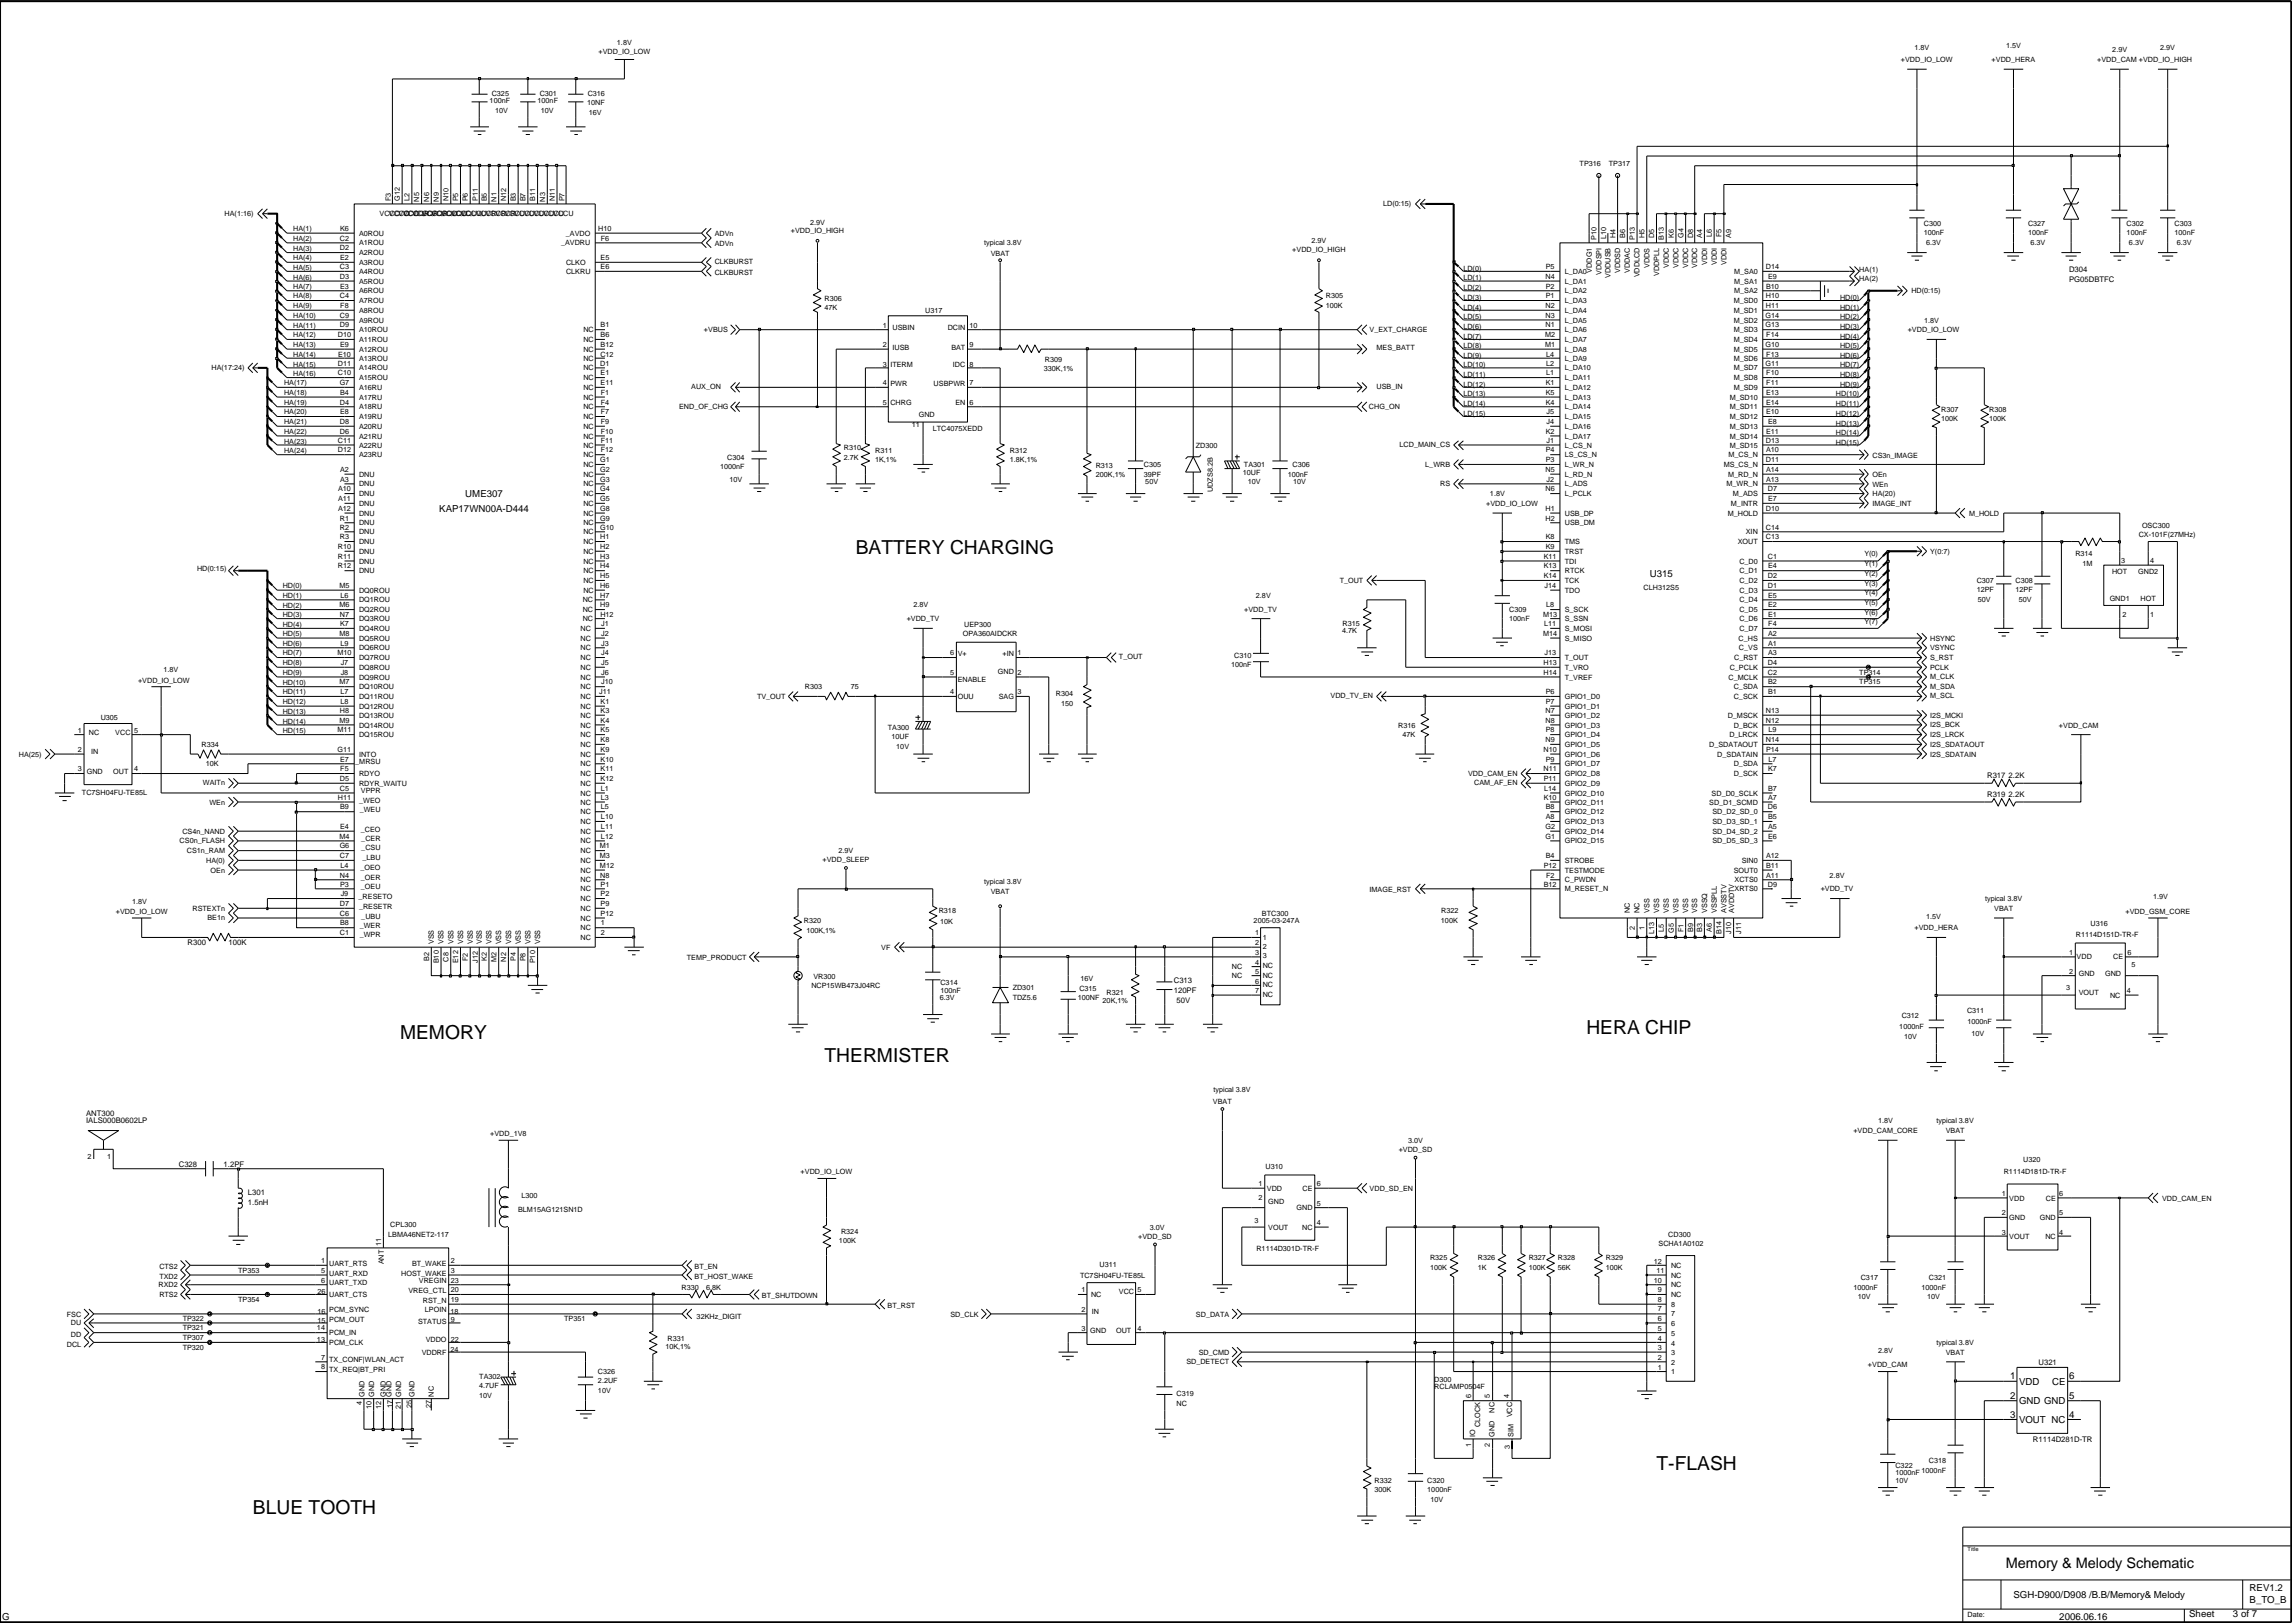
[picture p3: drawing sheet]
<svg xmlns="http://www.w3.org/2000/svg" width="279mm" height="198mm" viewBox="0 0 279 198" stroke-linecap="round" stroke-linejoin="round" font-family="sans-serif">
<defs><g id="words">
<g font-size="2.4">
<text x="104.3" y="67.5">BATTERY CHARGING</text>
<text x="48.8" y="126.6">MEMORY</text>
<text x="100.5" y="129.5">THERMISTER</text>
<text x="193.4" y="126">HERA CHIP</text>
<text x="201.9" y="179.2">T-FLASH</text>
<text x="30.8" y="184.5">BLUE TOOTH</text>
</g>
<text font-size="1.8" x="244.5" y="191.2">Memory &amp; Melody Schematic</text>
<g font-size="1.2">
<text x="53.6" y="62.4">KAP17WN00A-D444</text>
<text x="56.7" y="60.6">UME307</text>
<text x="201.1" y="70.3">U315</text>
<text x="245" y="168.1">1</text>
<text x="245" y="172.9">3</text>
<text x="245" y="170.5">2</text>
<text x="246.1" y="168.8">VDD</text>
<text x="246.1" y="173.5">VOUT NC</text>
<text x="246.1" y="171.2">GND GND</text>
<text x="250.2" y="168.8">CE</text>
<text x="252.2" y="168.1">6</text>
<text x="252.2" y="172.9">4</text>
<text x="252.2" y="170.5">5</text>
<text x=".3" y="197.5">G</text>
<text x="245.4" y="194.8">SGH-D900/D908 /B.B/Memory&amp; Melody</text>
<text x="251" y="197.5">2006.06.16</text>
<text x="266.9" y="197.2">Sheet</text>
<text x="272.2" y="197.2">3 of 7</text>
<text x="274.2" y="193.9">REV1.2</text>
<text x="274.2" y="195.4">B_TO_B</text>
</g>
<g font-size=".9">
<text x="75.2" y="5.5">1.8V</text>
<text x="244.5" y="5.8">1.5V</text>
<text x="59.9" y="11.7">C325</text>
<text x="65.8" y="11.7">C301</text>
<text x="71.6" y="11.7">C316</text>
<text x="73" y="6.6">+VDD_IO_LOW</text>
<text x="231.7" y="7.6">+VDD_IO_LOW</text>
<text x="233.4" y="6">1.8V</text>
<text x="242.8" y="7.6">+VDD_HERA</text>
<text x="255.6" y="7.6">+VDD_CAM +VDD_IO_HIGH</text>
<text x="257.5" y="6.4">2.9V</text>
<text x="263.3" y="6">2.9V</text>
<text x="59.7" y="12.6">100nF</text>
<text x="60.3" y="13.8">10V</text>
<text x="65.5" y="12.6">100nF</text>
<text x="65.9" y="13.8">10V</text>
<text x="71.6" y="12.8">10NF</text>
<text x="71.8" y="14">16V</text>
<text x="192.6" y="20.2">TP316</text>
<text x="196.1" y="20.2">TP317</text>
<text x="27.4" y="26.3">HA(1:16)</text>
<text x="35.7" y="28.2">HA(1)</text>
<text x="35.7" y="29.4">HA(2)</text>
<text x="41.4" y="29.3">C2</text>
<text x="41.5" y="28.1">K6</text>
<text x="43.8" y="29.9">A1ROU</text>
<text x="43.8" y="28.7">A0ROU</text>
<text x="46.3" y="26.4">VCCCVCCO VCCQR VCCQUVCCRVCCRVCCUVCCUVCCU</text>
<text x="47.4" y="26.4">VCCO VCCQR VCCQU</text>
<text x="47.6" y="24.5" transform="rotate(-90 47.6 24.5)">F3</text>
<text x="48.7" y="24.5" transform="rotate(-90 48.7 24.5)">G12</text>
<text x="49.1" y="26.4">VCCQR VCCQU VCCQUVCCRVCCUVCCUVCCU</text>
<text x="49.9" y="24.5" transform="rotate(-90 49.9 24.5)">L2</text>
<text x="51.1" y="24.6" transform="rotate(-90 51.1 24.6)">N5</text>
<text x="52.3" y="24.6" transform="rotate(-90 52.3 24.6)">N6</text>
<text x="53.5" y="24.6" transform="rotate(-90 53.5 24.6)">N9</text>
<text x="54.7" y="24.5" transform="rotate(-90 54.7 24.5)">N10</text>
<text x="55.9" y="24.6" transform="rotate(-90 55.9 24.6)">P5</text>
<text x="57" y="24.6" transform="rotate(-90 57 24.6)">P6</text>
<text x="58.2" y="24.5" transform="rotate(-90 58.2 24.5)">P11</text>
<text x="59.3" y="24.6" transform="rotate(-90 59.3 24.6)">B5</text>
<text x="60.5" y="24.6" transform="rotate(-90 60.5 24.6)">N1</text>
<text x="61.7" y="24.5" transform="rotate(-90 61.7 24.5)">N12</text>
<text x="62.9" y="24.6" transform="rotate(-90 62.9 24.6)">B3</text>
<text x="64.1" y="24.6" transform="rotate(-90 64.1 24.6)">B7</text>
<text x="65.3" y="24.5" transform="rotate(-90 65.3 24.5)">B11</text>
<text x="66.4" y="24.6" transform="rotate(-90 66.4 24.6)">N3</text>
<text x="67.6" y="24.5" transform="rotate(-90 67.6 24.5)">N11</text>
<text x="68.4" y="29.9">_AVDRU</text>
<text x="68.8" y="24.6" transform="rotate(-90 68.8 24.6)">P7</text>
<text x="69" y="28.7">_AVDO</text>
<text x="72.9" y="28.1">H10</text>
<text x="73.2" y="29.3">F6</text>
<text x="87.1" y="29.9">ADVn</text>
<text x="87.1" y="28.7">ADVn</text>
<text x="96.4" y="28.4">+VDD_IO_HIGH</text>
<text x="98.7" y="27.5">2.9V</text>
<text x="120" y="29.9">typical 3.8V</text>
<text x="159.9" y="29.6">2.9V</text>
<text x="168.6" y="25.2">LD(0:15)</text>
<text x="194.6" y="29.2" transform="rotate(-90 194.6 29.2)">P10</text>
<text x="195.8" y="29.2" transform="rotate(-90 195.8 29.2)">L10</text>
<text x="196.9" y="29" transform="rotate(-90 196.9 29)">H4</text>
<text x="198.1" y="29" transform="rotate(-90 198.1 29)">B6</text>
<text x="199.3" y="29.2" transform="rotate(-90 199.3 29.2)">P13</text>
<text x="200.5" y="29" transform="rotate(-90 200.5 29)">H5</text>
<text x="201.7" y="29" transform="rotate(-90 201.7 29)">D5</text>
<text x="202.8" y="29.2" transform="rotate(-90 202.8 29.2)">B13</text>
<text x="204" y="29" transform="rotate(-90 204 29)">K6</text>
<text x="205.2" y="29" transform="rotate(-90 205.2 29)">G4</text>
<text x="206.4" y="29" transform="rotate(-90 206.4 29)">D8</text>
<text x="207.5" y="29" transform="rotate(-90 207.5 29)">A4</text>
<text x="208.7" y="28.9" transform="rotate(-90 208.7 28.9)">L6</text>
<text x="209.9" y="28.9" transform="rotate(-90 209.9 28.9)">F5</text>
<text x="211.1" y="29" transform="rotate(-90 211.1 29)">A9</text>
<text x="234.5" y="27.5">C300</text>
<text x="234.5" y="28.7">100nF</text>
<text x="234.8" y="29.9">6.3V</text>
<text x="247.2" y="28.7">100nF</text>
<text x="247.2" y="27.5">C327</text>
<text x="247.5" y="29.9">6.3V</text>
<text x="259.2" y="27.5">C302</text>
<text x="259.2" y="28.7">100nF</text>
<text x="259.5" y="29.9">6.3V</text>
<text x="265.1" y="28.7">100nF</text>
<text x="265.1" y="27.5">C303</text>
<text x="265.4" y="29.9">6.3V</text>
<text x="35.7" y="30.5">HA(3)</text>
<text x="35.7" y="31.7">HA(4)</text>
<text x="35.7" y="32.9">HA(5)</text>
<text x="35.7" y="34.1">HA(6)</text>
<text x="35.7" y="35.2">HA(7)</text>
<text x="41.4" y="32.8">C3</text>
<text x="41.4" y="30.5">D2</text>
<text x="41.4" y="34">D3</text>
<text x="41.5" y="31.7">E2</text>
<text x="41.5" y="35.2">E3</text>
<text x="43.8" y="33.4">A4ROU</text>
<text x="43.8" y="32.3">A3ROU</text>
<text x="43.8" y="35.8">A6ROU</text>
<text x="43.8" y="31.1">A2ROU</text>
<text x="43.8" y="34.6">A5ROU</text>
<text x="69" y="32.3">CLKO</text>
<text x="69" y="33.4">CLKRU</text>
<text x="73.2" y="31.7">E5</text>
<text x="73.2" y="32.8">E6</text>
<text x="87.1" y="33.5">CLKBURST</text>
<text x="87.1" y="32.2">CLKBURST</text>
<text x="120.8" y="31.2">VBAT</text>
<text x="157.5" y="30.8">+VDD_IO_HIGH</text>
<text x="178.4" y="33.1">LD(0)</text>
<text x="178.4" y="34.2">LD(1)</text>
<text x="178.4" y="35.4">LD(2)</text>
<text x="188.4" y="34">N4</text>
<text x="188.4" y="35.2">P2</text>
<text x="188.4" y="32.8">P5</text>
<text x="190.8" y="34.6">L_DA1</text>
<text x="190.8" y="35.8">L_DA2</text>
<text x="190.8" y="33.4">L_DA0</text>
<text x="194" y="33.2" transform="rotate(-90 194 33.2)">VDDG1</text>
<text x="195.2" y="33.5" transform="rotate(-90 195.2 33.5)">VDDSPI</text>
<text x="196.3" y="33.9" transform="rotate(-90 196.3 33.9)">VDDUSB</text>
<text x="197.5" y="33.3" transform="rotate(-90 197.5 33.3)">VDDSD</text>
<text x="198.7" y="33.3" transform="rotate(-90 198.7 33.3)">VDDAC</text>
<text x="199.9" y="33.8" transform="rotate(-90 199.9 33.8)">VDDLCD</text>
<text x="201.1" y="32.6" transform="rotate(-90 201.1 32.6)">VDDS</text>
<text x="202.2" y="33.6" transform="rotate(-90 202.2 33.6)">VDDPLL</text>
<text x="203.4" y="32.7" transform="rotate(-90 203.4 32.7)">VDDC</text>
<text x="204.6" y="32.7" transform="rotate(-90 204.6 32.7)">VDDC</text>
<text x="205.8" y="32.7" transform="rotate(-90 205.8 32.7)">VDDC</text>
<text x="206.9" y="32.7" transform="rotate(-90 206.9 32.7)">VDDC</text>
<text x="208.1" y="32.3" transform="rotate(-90 208.1 32.3)">VDDI</text>
<text x="209.3" y="32.3" transform="rotate(-90 209.3 32.3)">VDDI</text>
<text x="210.5" y="32.3" transform="rotate(-90 210.5 32.3)">VDDI</text>
<text x="211.4" y="33.4">M_SA0</text>
<text x="211.4" y="35.8">M_SA2</text>
<text x="211.4" y="34.6">M_SA1</text>
<text x="215.3" y="32.8">D14</text>
<text x="215.3" y="35.2">B10</text>
<text x="215.5" y="34">E9</text>
<text x="226.7" y="34.3">HA(2)</text>
<text x="226.7" y="33.1">HA(1)</text>
<text x="233" y="35.7">HD(0:15)</text>
<text x="252.2" y="34.3">PG05DBTFC</text>
<text x="252.2" y="33.2">D304</text>
<text x="35.7" y="38.8">HA(10)</text>
<text x="35.7" y="39.9">HA(11)</text>
<text x="35.7" y="41.1">HA(12)</text>
<text x="35.7" y="36.4">HA(8)</text>
<text x="35.7" y="37.6">HA(9)</text>
<text x="41.2" y="41.1">D10</text>
<text x="41.4" y="36.4">C4</text>
<text x="41.4" y="38.7">C9</text>
<text x="41.4" y="39.9">D9</text>
<text x="41.5" y="37.5">F8</text>
<text x="43.8" y="36.9">A7ROU</text>
<text x="43.8" y="39.3">A9ROU</text>
<text x="43.8" y="41.7">A11ROU</text>
<text x="43.8" y="38.1">A8ROU</text>
<text x="43.8" y="40.5">A10ROU</text>
<text x="71.1" y="40.5">NC</text>
<text x="71.1" y="41.7">NC</text>
<text x="73.2" y="39.9">B1</text>
<text x="73.2" y="41.1">B6</text>
<text x="85.8" y="40.5">+VBUS</text>
<text x="100.5" y="37.8">47K</text>
<text x="100.5" y="36.6">R306</text>
<text x="107.6" y="39.9">1</text>
<text x="108.8" y="40.3">USBIN</text>
<text x="112.8" y="38.1">U317</text>
<text x="115.5" y="40.3">DCIN</text>
<text x="118.2" y="39.9">10</text>
<text x="161.6" y="37.6">100K</text>
<text x="161.6" y="36.4">R305</text>
<text x="167" y="40.5">V_EXT_CHARGE</text>
<text x="178.4" y="36.5">LD(3)</text>
<text x="178.4" y="37.7">LD(4)</text>
<text x="178.4" y="38.9">LD(5)</text>
<text x="178.4" y="40.1">LD(6)</text>
<text x="178.4" y="41.3">LD(7)</text>
<text x="188.4" y="41.1">M2</text>
<text x="188.4" y="37.5">N2</text>
<text x="188.4" y="38.7">N3</text>
<text x="188.4" y="39.9">N1</text>
<text x="188.4" y="36.4">P1</text>
<text x="190.8" y="38.1">L_DA4</text>
<text x="190.8" y="39.3">L_DA5</text>
<text x="190.8" y="41.7">L_DA7</text>
<text x="190.8" y="40.5">L_DA6</text>
<text x="190.8" y="36.9">L_DA3</text>
<text x="211.4" y="40.5">M_SD3</text>
<text x="211.4" y="39.3">M_SD2</text>
<text x="211.4" y="36.9">M_SD0</text>
<text x="211.4" y="38.1">M_SD1</text>
<text x="211.4" y="41.7">M_SD4</text>
<text x="215.2" y="39.9">G13</text>
<text x="215.2" y="38.7">G14</text>
<text x="215.3" y="36.4">H10</text>
<text x="215.3" y="37.5">H11</text>
<text x="215.3" y="41.1">F14</text>
<text x="224.3" y="36.5">HD(0)</text>
<text x="224.3" y="37.7">HD(1)</text>
<text x="224.3" y="38.9">HD(2)</text>
<text x="224.3" y="40.1">HD(3)</text>
<text x="224.3" y="41.3">HD(4)</text>
<text x="232.6" y="40.5">+VDD_IO_LOW</text>
<text x="234.5" y="39.3">1.8V</text>
<text x="25.8" y="45.1">HA(17:24)</text>
<text x="34.6" y="47">HA(17)</text>
<text x="35.7" y="42.3">HA(13)</text>
<text x="35.7" y="43.5">HA(14)</text>
<text x="35.7" y="44.7">HA(15)</text>
<text x="35.7" y="45.8">HA(16)</text>
<text x="41.2" y="44.6">D11</text>
<text x="41.2" y="45.8">C10</text>
<text x="41.2" y="43.5">E10</text>
<text x="41.4" y="46.9">G7</text>
<text x="41.5" y="42.3">E9</text>
<text x="43.8" y="45.2">A14ROU</text>
<text x="43.8" y="46.3">A15ROU</text>
<text x="43.8" y="42.9">A12ROU</text>
<text x="43.8" y="44">A13ROU</text>
<text x="43.8" y="47.5">A16RU</text>
<text x="71.1" y="44">NC</text>
<text x="71.1" y="42.9">NC</text>
<text x="71.1" y="45.2">NC</text>
<text x="71.1" y="46.3">NC</text>
<text x="71.1" y="47.5">NC</text>
<text x="73.2" y="44.6">D1</text>
<text x="73.2" y="43.5">C12</text>
<text x="73.2" y="45.8">E1</text>
<text x="73.2" y="42.3">B12</text>
<text x="73.2" y="46.9">E11</text>
<text x="84.3" y="47.4">AUX_ON</text>
<text x="107.6" y="44.7">3</text>
<text x="107.6" y="42.3">2</text>
<text x="107.6" y="47">4</text>
<text x="108.5" y="44.7">ITERM</text>
<text x="108.5" y="47.1">PWR</text>
<text x="108.8" y="42.6">IUSB</text>
<text x="113.8" y="47.1">USBPWR</text>
<text x="116" y="42.6">BAT</text>
<text x="116.2" y="44.7">IDC</text>
<text x="118.2" y="44.7">8</text>
<text x="118.2" y="42.3">9</text>
<text x="118.2" y="47">7</text>
<text x="127.3" y="45.2">330K,1%</text>
<text x="127.4" y="44.1">R309</text>
<text x="167.8" y="47.4">USB_IN</text>
<text x="167.8" y="42.7">MES_BATT</text>
<text x="178.4" y="44.8">LD(10)</text>
<text x="178.4" y="45.9">LD(11)</text>
<text x="178.4" y="47.1">LD(12)</text>
<text x="178.4" y="42.5">LD(8)</text>
<text x="178.4" y="43.7">LD(9)</text>
<text x="188.4" y="42.3">M1</text>
<text x="188.4" y="46.9">K1</text>
<text x="188.5" y="45.8">L1</text>
<text x="188.5" y="44.6">L2</text>
<text x="188.5" y="43.5">L4</text>
<text x="190.8" y="47.5">L_DA12</text>
<text x="190.8" y="46.3">L_DA11</text>
<text x="190.8" y="45.2">L_DA10</text>
<text x="190.8" y="44">L_DA9</text>
<text x="190.8" y="42.9">L_DA8</text>
<text x="211.4" y="42.9">M_SD5</text>
<text x="211.4" y="45.2">M_SD7</text>
<text x="211.4" y="46.3">M_SD8</text>
<text x="211.4" y="47.5">M_SD9</text>
<text x="211.4" y="44">M_SD6</text>
<text x="215.2" y="42.3">G10</text>
<text x="215.2" y="44.6">G11</text>
<text x="215.3" y="45.8">F10</text>
<text x="215.3" y="46.9">F11</text>
<text x="215.3" y="43.5">F13</text>
<text x="224.3" y="44.8">HD(7)</text>
<text x="224.3" y="45.9">HD(8)</text>
<text x="224.3" y="47.1">HD(9)</text>
<text x="224.3" y="42.5">HD(5)</text>
<text x="224.3" y="43.7">HD(6)</text>
<text x="34.6" y="48.1">HA(18)</text>
<text x="34.6" y="49.3">HA(19)</text>
<text x="34.6" y="50.5">HA(20)</text>
<text x="34.6" y="51.7">HA(21)</text>
<text x="34.6" y="52.9">HA(22)</text>
<text x="41.4" y="49.3">D4</text>
<text x="41.4" y="52.9">D6</text>
<text x="41.4" y="51.7">D8</text>
<text x="41.5" y="48.1">B4</text>
<text x="41.5" y="50.5">E8</text>
<text x="43.8" y="49.9">A18RU</text>
<text x="43.8" y="53.5">A21RU</text>
<text x="43.8" y="52.3">A20RU</text>
<text x="43.8" y="48.7">A17RU</text>
<text x="43.8" y="51.1">A19RU</text>
<text x="71.1" y="51.1">NC</text>
<text x="71.1" y="48.7">NC</text>
<text x="71.1" y="53.5">NC</text>
<text x="71.1" y="49.9">NC</text>
<text x="71.1" y="52.3">NC</text>
<text x="73.2" y="50.5">F7</text>
<text x="73.2" y="48.1">F1</text>
<text x="73.2" y="49.3">F4</text>
<text x="73.2" y="51.7">F9</text>
<text x="73.2" y="52.9">F10</text>
<text x="82.8" y="49.9">END_OF_CHG</text>
<text x="107.6" y="49.3">5</text>
<text x="108.5" y="49.4">CHRG</text>
<text x="111.2" y="52.1">11</text>
<text x="112" y="50.8">GND</text>
<text x="113.7" y="52.5">LTC4075XEDD</text>
<text x="116.5" y="49.4">EN</text>
<text x="118.2" y="49.3">6</text>
<text x="166.9" y="49.9">CHG_ON</text>
<text x="178.4" y="48.3">LD(13)</text>
<text x="178.4" y="49.5">LD(14)</text>
<text x="178.4" y="50.7">LD(15)</text>
<text x="188.4" y="52.9">K2</text>
<text x="188.4" y="49.3">K4</text>
<text x="188.4" y="48.1">K5</text>
<text x="188.5" y="51.7">J4</text>
<text x="188.5" y="50.5">J5</text>
<text x="190.8" y="53.5">L_DA17</text>
<text x="190.8" y="49.9">L_DA14</text>
<text x="190.8" y="48.7">L_DA13</text>
<text x="190.8" y="52.3">L_DA16</text>
<text x="190.8" y="51.1">L_DA15</text>
<text x="210.9" y="49.9">M_SD11</text>
<text x="210.9" y="52.3">M_SD13</text>
<text x="210.9" y="51.1">M_SD12</text>
<text x="210.9" y="53.5">M_SD14</text>
<text x="210.9" y="48.7">M_SD10</text>
<text x="215.3" y="49.3">E14</text>
<text x="215.3" y="50.5">E10</text>
<text x="215.3" y="52.9">E11</text>
<text x="215.3" y="48.1">E13</text>
<text x="215.5" y="51.7">E8</text>
<text x="223.8" y="48.3">HD(10)</text>
<text x="223.8" y="49.5">HD(11)</text>
<text x="223.8" y="50.7">HD(12)</text>
<text x="223.8" y="51.9">HD(13)</text>
<text x="223.8" y="53.1">HD(14)</text>
<text x="236.6" y="50.2">R307</text>
<text x="236.6" y="51.4">100K</text>
<text x="242.5" y="51.4">100K</text>
<text x="242.5" y="50.2">R308</text>
<text x="34.6" y="54.1">HA(23)</text>
<text x="34.6" y="55.2">HA(24)</text>
<text x="41.2" y="55.2">D12</text>
<text x="41.2" y="54.1">C11</text>
<text x="41.2" y="59.9">A10</text>
<text x="41.5" y="57.5">A2</text>
<text x="41.5" y="58.7">A3</text>
<text x="43.8" y="55.7">A23RU</text>
<text x="43.8" y="54.6">A22RU</text>
<text x="43.8" y="58.1">DNU</text>
<text x="43.8" y="59.3">DNU</text>
<text x="71.1" y="54.6">NC</text>
<text x="71.1" y="56.9">NC</text>
<text x="71.1" y="58.1">NC</text>
<text x="71.1" y="59.3">NC</text>
<text x="71.1" y="55.7">NC</text>
<text x="73.2" y="57.5">G2</text>
<text x="73.2" y="58.7">G3</text>
<text x="73.2" y="59.9">G4</text>
<text x="73.2" y="56.3">G1</text>
<text x="73.2" y="54">F11</text>
<text x="73.2" y="55.2">F12</text>
<text x="87.8" y="57.2">1000nF</text>
<text x="88.7" y="56">C304</text>
<text x="88.9" y="58.7">10V</text>
<text x="102.9" y="56">2.7K</text>
<text x="102.9" y="54.8">R310</text>
<text x="106.7" y="56.4">1K,1%</text>
<text x="106.7" y="55.2">R311</text>
<text x="123.1" y="55.2">R312</text>
<text x="123.1" y="56.4">1.8K,1%</text>
<text x="133.6" y="57">R313</text>
<text x="133.6" y="58.2">200K,1%</text>
<text x="139.4" y="58.1">39PF</text>
<text x="139.4" y="57">C305</text>
<text x="139.6" y="59">50V</text>
<text x="145.8" y="54.6">ZD300</text>
<text x="147.8" y="60" transform="rotate(-90 147.8 60)">UDZS8.2B</text>
<text x="151.5" y="57.8">10UF</text>
<text x="151.6" y="57">TA301</text>
<text x="152.1" y="59">10V</text>
<text x="157" y="58.1">100nF</text>
<text x="157.6" y="57">C306</text>
<text x="157.6" y="59">10V</text>
<text x="170.6" y="54.5">LCD_MAIN_CS</text>
<text x="173.7" y="56.9">L_WRB</text>
<text x="175.6" y="59.3">RS</text>
<text x="188.4" y="57.5">N5</text>
<text x="188.4" y="59.9">N6</text>
<text x="188.4" y="56.3">P3</text>
<text x="188.4" y="55.2">P4</text>
<text x="188.5" y="54.1">J1</text>
<text x="188.5" y="58.7">J2</text>
<text x="190.8" y="54.6">L_CS_N</text>
<text x="190.8" y="59.3">L_ADS</text>
<text x="190.8" y="58.1">L_RD_N</text>
<text x="190.8" y="56.9">L_WR_N</text>
<text x="190.8" y="55.7">LS_CS_N</text>
<text x="210.1" y="56.9">MS_CS_N</text>
<text x="210.5" y="59.3">M_WR_N</text>
<text x="210.7" y="58.1">M_RD_N</text>
<text x="210.7" y="55.7">M_CS_N</text>
<text x="210.9" y="54.6">M_SD15</text>
<text x="215.3" y="56.3">D11</text>
<text x="215.3" y="54.1">D13</text>
<text x="215.3" y="55.2">A10</text>
<text x="215.3" y="58.7">A13</text>
<text x="215.3" y="57.5">A14</text>
<text x="215.5" y="59.9">D7</text>
<text x="223.8" y="54.2">HD(15)</text>
<text x="228.3" y="59.3">WEn</text>
<text x="228.3" y="55.9">CS3n_IMAGE</text>
<text x="228.3" y="58.1">OEn</text>
<text x="41.2" y="61.1">A11</text>
<text x="41.2" y="62.3">A12</text>
<text x="41.4" y="63.5">R1</text>
<text x="41.4" y="64.6">R2</text>
<text x="41.4" y="65.7">R3</text>
<text x="43.8" y="60.5">DNU</text>
<text x="43.8" y="61.7">DNU</text>
<text x="43.8" y="62.9">DNU</text>
<text x="43.8" y="64">DNU</text>
<text x="43.8" y="65.1">DNU</text>
<text x="71.1" y="61.7">NC</text>
<text x="71.1" y="62.9">NC</text>
<text x="71.1" y="64">NC</text>
<text x="71.1" y="65.1">NC</text>
<text x="71.1" y="60.5">NC</text>
<text x="73.2" y="61.1">G5</text>
<text x="73.2" y="62.3">G8</text>
<text x="73.2" y="63.4">G9</text>
<text x="73.2" y="64.6">G10</text>
<text x="73.2" y="65.7">H1</text>
<text x="181.2" y="61.7">+VDD_IO_LOW</text>
<text x="181.6" y="60.5">1.8V</text>
<text x="188.4" y="62.3">H1</text>
<text x="188.4" y="63.4">H2</text>
<text x="188.4" y="65.7">K8</text>
<text x="190.8" y="62.9">USB_DP</text>
<text x="190.8" y="64">USB_DM</text>
<text x="190.8" y="60.5">L_PCLK</text>
<text x="210.6" y="62.9">M_HOLD</text>
<text x="211" y="61.7">M_INTR</text>
<text x="211.3" y="60.5">M_ADS</text>
<text x="212.8" y="65.1">XIN</text>
<text x="215.3" y="62.3">D10</text>
<text x="215.3" y="65.7">C13</text>
<text x="215.3" y="64.6">C14</text>
<text x="215.5" y="61.1">E7</text>
<text x="228.3" y="60.5">HA(20)</text>
<text x="228.3" y="61.7">IMAGE_INT</text>
<text x="240" y="62.9">M_HOLD</text>
<text x="260.7" y="65.4">CX-101F(27MHz)</text>
<text x="261.1" y="64.4">OSC300</text>
<text x="24" y="69.6">HD(0:15)</text>
<text x="34.5" y="71.7">HD(0)</text>
<text x="41.2" y="66.9">R10</text>
<text x="41.2" y="68.1">R11</text>
<text x="41.2" y="69.3">R12</text>
<text x="41.4" y="71.7">M5</text>
<text x="43.8" y="67.5">DNU</text>
<text x="43.8" y="68.7">DNU</text>
<text x="43.8" y="69.9">DNU</text>
<text x="43.8" y="66.3">DNU</text>
<text x="71.1" y="67.5">NC</text>
<text x="71.1" y="68.7">NC</text>
<text x="71.1" y="69.9">NC</text>
<text x="71.1" y="71.1">NC</text>
<text x="71.1" y="66.3">NC</text>
<text x="73.2" y="66.9">H2</text>
<text x="73.2" y="68.1">H3</text>
<text x="73.2" y="69.3">H4</text>
<text x="73.2" y="70.5">H5</text>
<text x="73.2" y="71.7">H6</text>
<text x="163.3" y="71.1">T_OUT</text>
<text x="188.2" y="68.1">K11</text>
<text x="188.2" y="69.3">K13</text>
<text x="188.2" y="70.5">K14</text>
<text x="188.3" y="71.7">J14</text>
<text x="188.4" y="66.9">K9</text>
<text x="190.8" y="68.7">TDI</text>
<text x="190.8" y="69.9">RTCK</text>
<text x="190.8" y="71.1">TCK</text>
<text x="190.8" y="66.3">TMS</text>
<text x="190.8" y="67.5">TRST</text>
<text x="200.4" y="71.9">CLH312S5</text>
<text x="211.8" y="66.3">XOUT</text>
<text x="212" y="71.1">C_D2</text>
<text x="212" y="68.7">C_D0</text>
<text x="212" y="69.9">C_D1</text>
<text x="215.5" y="70.5">D2</text>
<text x="215.5" y="68.1">C1</text>
<text x="215.5" y="71.7">D1</text>
<text x="215.5" y="69.3">E4</text>
<text x="227.3" y="67.8">Y(0)</text>
<text x="227.3" y="69">Y(1)</text>
<text x="227.3" y="70.2">Y(2)</text>
<text x="227.3" y="71.4">Y(3)</text>
<text x="235.3" y="67.5">Y(0:7)</text>
<text x="241" y="71">C307</text>
<text x="245.7" y="71">C308</text>
<text x="253" y="67.8">R314</text>
<text x="253.9" y="69">1M</text>
<text x="257.5" y="69.9">HOT</text>
<text x="258.6" y="68.6">3</text>
<text x="260.6" y="69.9">GND2</text>
<text x="262.1" y="68.6">4</text>
<text x="34.5" y="72.9">HD(1)</text>
<text x="34.5" y="74.1">HD(2)</text>
<text x="34.5" y="75.2">HD(3)</text>
<text x="34.5" y="76.4">HD(4)</text>
<text x="34.5" y="77.5">HD(5)</text>
<text x="41.4" y="74">M6</text>
<text x="41.4" y="77.5">M8</text>
<text x="41.4" y="75.2">N7</text>
<text x="41.5" y="76.3">K7</text>
<text x="41.5" y="72.8">L6</text>
<text x="43.8" y="75.7">DQ3ROU</text>
<text x="43.8" y="73.4">DQ1ROU</text>
<text x="43.8" y="72.3">DQ0ROU</text>
<text x="43.8" y="74.6">DQ2ROU</text>
<text x="43.8" y="76.9">DQ4ROU</text>
<text x="70.8" y="76.9">NC</text>
<text x="71" y="74.6">NC</text>
<text x="71" y="75.7">NC</text>
<text x="71" y="73.4">NC</text>
<text x="71.1" y="72.3">NC</text>
<text x="73.2" y="74">H9</text>
<text x="73.2" y="72.8">H7</text>
<text x="73.2" y="75.2">H12</text>
<text x="73.3" y="76.3">J1</text>
<text x="73.3" y="77.5">J2</text>
<text x="110.5" y="75.7">+VDD_TV</text>
<text x="111.4" y="74">2.8V</text>
<text x="117.4" y="77.5">OPA360AIDCKR</text>
<text x="117.5" y="76.4">UEP300</text>
<text x="151.7" y="74.6">+VDD_TV</text>
<text x="153.1" y="72.8">2.8V</text>
<text x="163.6" y="77.2">4.7K</text>
<text x="163.7" y="76.3">R315</text>
<text x="184" y="75.7">100nF</text>
<text x="184" y="74.6">C309</text>
<text x="188.1" y="75.2">M13</text>
<text x="188.1" y="77.5">M14</text>
<text x="188.2" y="76.3">L11</text>
<text x="188.5" y="74">L8</text>
<text x="190.8" y="72.3">TDO</text>
<text x="190.8" y="76.9">S_MOSI</text>
<text x="190.8" y="74.6">S_SCK</text>
<text x="190.8" y="75.7">S_SSN</text>
<text x="212" y="76.9">C_D7</text>
<text x="212" y="74.6">C_D5</text>
<text x="212" y="73.4">C_D4</text>
<text x="212" y="75.7">C_D6</text>
<text x="212" y="72.3">C_D3</text>
<text x="215.5" y="77.5">A2</text>
<text x="215.5" y="74">E2</text>
<text x="215.5" y="72.8">E5</text>
<text x="215.5" y="75.2">E1</text>
<text x="215.6" y="76.3">F4</text>
<text x="227.3" y="72.6">Y(4)</text>
<text x="227.3" y="73.8">Y(5)</text>
<text x="227.3" y="74.9">Y(6)</text>
<text x="227.3" y="76">Y(7)</text>
<text x="241" y="72.2">12PF</text>
<text x="241.1" y="73.4">50V</text>
<text x="245.7" y="72.2">12PF</text>
<text x="246.1" y="73.4">50V</text>
<text x="257.2" y="73.3">GND1</text>
<text x="258.8" y="75.2">2</text>
<text x="260.9" y="73.3">HOT</text>
<text x="262.1" y="75.2">1</text>
<text x="16.8" y="83.3">+VDD_IO_LOW</text>
<text x="19.9" y="81.9">1.8V</text>
<text x="34.5" y="79.9">HD(7)</text>
<text x="34.5" y="81.1">HD(8)</text>
<text x="34.5" y="82.3">HD(9)</text>
<text x="34.5" y="83.5">HD(10)</text>
<text x="34.5" y="78.7">HD(6)</text>
<text x="41.1" y="79.9">M10</text>
<text x="41.4" y="83.4">M7</text>
<text x="41.5" y="78.7">L9</text>
<text x="41.5" y="81.1">J7</text>
<text x="41.5" y="82.2">J8</text>
<text x="43.8" y="79.3">DQ6ROU</text>
<text x="43.8" y="78.1">DQ5ROU</text>
<text x="43.8" y="80.5">DQ7ROU</text>
<text x="43.8" y="81.7">DQ8ROU</text>
<text x="43.8" y="82.8">DQ9ROU</text>
<text x="70.8" y="81.7">NC</text>
<text x="70.8" y="82.8">NC</text>
<text x="70.8" y="78.1">NC</text>
<text x="70.8" y="79.3">NC</text>
<text x="70.8" y="80.5">NC</text>
<text x="73.3" y="81.1">J5</text>
<text x="73.3" y="82.2">J6</text>
<text x="73.3" y="78.7">J3</text>
<text x="73.3" y="79.9">J4</text>
<text x="73.3" y="83.4">J10</text>
<text x="115.8" y="82.3">5</text>
<text x="115.8" y="79.9">6</text>
<text x="116.8" y="83.1">ENABLE</text>
<text x="116.8" y="80">V+</text>
<text x="121.7" y="82.2">GND</text>
<text x="122.2" y="80">+IN</text>
<text x="124" y="79.9">1</text>
<text x="124" y="82.3">2</text>
<text x="136.4" y="80.3">T_OUT</text>
<text x="150.1" y="81.3">100nF</text>
<text x="150.5" y="80.2">C310</text>
<text x="188.2" y="81.1">H13</text>
<text x="188.2" y="82.2">H14</text>
<text x="188.3" y="79.9">J13</text>
<text x="190.8" y="80.5">T_OUT</text>
<text x="190.8" y="81.7">T_VRO</text>
<text x="190.8" y="82.8">T_VREF</text>
<text x="190.8" y="78.1">S_MISO</text>
<text x="210.7" y="82.8">C_MCLK</text>
<text x="210.9" y="81.7">C_PCLK</text>
<text x="211.4" y="80.5">C_RST</text>
<text x="211.9" y="78.1">C_HS</text>
<text x="212" y="79.3">C_VS</text>
<text x="215.5" y="81.1">D4</text>
<text x="215.5" y="82.2">C2</text>
<text x="215.5" y="83.4">B2</text>
<text x="215.5" y="78.7">A1</text>
<text x="215.5" y="79.9">A3</text>
<text x="226.7" y="83.4">TP315</text>
<text x="226.7" y="82.2">TP314</text>
<text x="235.3" y="78.1">HSYNC</text>
<text x="235.3" y="82.8">M_CLK</text>
<text x="235.3" y="81.6">PCLK</text>
<text x="235.3" y="80.4">S_RST</text>
<text x="235.3" y="79.3">VSYNC</text>
<text x="9.5" y="89.3">1</text>
<text x="10.8" y="89.5">NC</text>
<text x="12.3" y="87.8">U305</text>
<text x="14.1" y="89.5">VCC</text>
<text x="16.3" y="89.3">5</text>
<text x="34.5" y="84.6">HD(11)</text>
<text x="34.5" y="85.8">HD(12)</text>
<text x="34.5" y="87">HD(13)</text>
<text x="34.5" y="88.2">HD(14)</text>
<text x="34.5" y="89.3">HD(15)</text>
<text x="41.1" y="89.3">M11</text>
<text x="41.4" y="88.1">M9</text>
<text x="41.4" y="86.9">H8</text>
<text x="41.5" y="84.6">L7</text>
<text x="41.5" y="85.8">L8</text>
<text x="43.8" y="88.7">DQ14ROU</text>
<text x="43.8" y="85.2">DQ11ROU</text>
<text x="43.8" y="86.4">DQ12ROU</text>
<text x="43.8" y="84">DQ10ROU</text>
<text x="43.8" y="89.9">DQ15ROU</text>
<text x="43.8" y="87.5">DQ13ROU</text>
<text x="70.8" y="86.4">NC</text>
<text x="70.8" y="84">NC</text>
<text x="70.8" y="85.2">NC</text>
<text x="70.8" y="87.5">NC</text>
<text x="70.8" y="88.7">NC</text>
<text x="70.8" y="89.9">NC</text>
<text x="73" y="84.6">J11</text>
<text x="73.2" y="85.8">K1</text>
<text x="73.2" y="86.9">K3</text>
<text x="73.2" y="88.1">K4</text>
<text x="73.2" y="89.3">K5</text>
<text x="92.3" y="85.2">TV_OUT</text>
<text x="98.1" y="84">R303</text>
<text x="103.7" y="84">75</text>
<text x="108.2" y="89">TA300</text>
<text x="115.8" y="84.6">4</text>
<text x="116.8" y="85.2">OUU</text>
<text x="121.8" y="85.2">SAG</text>
<text x="124" y="84.6">3</text>
<text x="128.7" y="84.9">R304</text>
<text x="129.3" y="86.1">150</text>
<text x="162.2" y="85.1">VDD_TV_EN</text>
<text x="170.4" y="88.7">R316</text>
<text x="171" y="89.9">47K</text>
<text x="188.4" y="86.9">N7</text>
<text x="188.4" y="88.1">N8</text>
<text x="188.4" y="84.6">P6</text>
<text x="188.4" y="85.8">P7</text>
<text x="188.4" y="89.3">P8</text>
<text x="190.8" y="87.5">GPIO1_D2</text>
<text x="190.8" y="85.2">GPIO1_D0</text>
<text x="190.8" y="86.4">GPIO1_D1</text>
<text x="190.8" y="89.9">GPIO1_D4</text>
<text x="190.8" y="88.7">GPIO1_D3</text>
<text x="210.6" y="87.5">D_MSCK</text>
<text x="210.8" y="89.9">D_LRCK</text>
<text x="211.4" y="84">C_SDA</text>
<text x="211.4" y="85.2">C_SCK</text>
<text x="211.4" y="88.7">D_BCK</text>
<text x="215.3" y="86.9">N13</text>
<text x="215.3" y="88.1">N12</text>
<text x="215.5" y="84.6">B1</text>
<text x="215.6" y="89.3">L9</text>
<text x="235.3" y="85.1">M_SCL</text>
<text x="235.3" y="84">M_SDA</text>
<text x="235.3" y="89.8">I2S_LRCK</text>
<text x="235.3" y="88.7">I2S_BCK</text>
<text x="235.3" y="87.5">I2S_MCKI</text>
<text x="251" y="88.7">+VDD_CAM</text>
<text x="2.3" y="92.3">HA(25)</text>
<text x="9.5" y="94">3</text>
<text x="9.5" y="91.7">2</text>
<text x="10.6" y="94.3">GND</text>
<text x="11.1" y="91.9">IN</text>
<text x="13.8" y="94.3">OUT</text>
<text x="16.3" y="94">4</text>
<text x="24.6" y="91.1">R334</text>
<text x="24.7" y="95.7">WAITn</text>
<text x="25.1" y="93.4">10K</text>
<text x="41.2" y="91.6">G11</text>
<text x="41.4" y="95.2">D5</text>
<text x="41.5" y="92.8">E7</text>
<text x="41.5" y="94">F5</text>
<text x="43.3" y="93.1">_MRSU</text>
<text x="43.8" y="95.8">RDYR_WAITU</text>
<text x="43.8" y="94.6">RDYO</text>
<text x="43.8" y="92.2">INTO</text>
<text x="70.8" y="91.1">NC</text>
<text x="70.8" y="92.2">NC</text>
<text x="70.8" y="93.4">NC</text>
<text x="70.8" y="94.6">NC</text>
<text x="70.8" y="95.8">NC</text>
<text x="73.2" y="90.5">K8</text>
<text x="73.2" y="91.6">K9</text>
<text x="73.2" y="92.8">K10</text>
<text x="73.2" y="94">K11</text>
<text x="73.2" y="95.2">K12</text>
<text x="108.7" y="90.1">10UF</text>
<text x="109.3" y="91.3">10V</text>
<text x="179" y="94.6">VDD_CAM_EN</text>
<text x="179.7" y="95.7">CAM_AF_EN</text>
<text x="188.2" y="91.6">N10</text>
<text x="188.2" y="94">N11</text>
<text x="188.2" y="95.2">P11</text>
<text x="188.4" y="90.5">N9</text>
<text x="188.4" y="92.8">P9</text>
<text x="190.8" y="95.8">GPIO2_D9</text>
<text x="190.8" y="92.2">GPIO1_D6</text>
<text x="190.8" y="94.6">GPIO2_D8</text>
<text x="190.8" y="93.4">GPIO1_D7</text>
<text x="190.8" y="91.1">GPIO1_D5</text>
<text x="208.4" y="91">D_SDATAOUT</text>
<text x="209.3" y="92.2">D_SDATAIN</text>
<text x="211.4" y="94.6">D_SCK</text>
<text x="211.4" y="93.4">D_SDA</text>
<text x="215.3" y="90.5">N14</text>
<text x="215.3" y="91.6">P14</text>
<text x="215.5" y="94">K7</text>
<text x="215.6" y="92.8">L7</text>
<text x="235.3" y="91">I2S_SDATAOUT</text>
<text x="235.3" y="92.2">I2S_SDATAIN</text>
<text x="242.2" y="94.9">R317</text>
<text x="244.9" y="94.9">2.2K</text>
<text x="10" y="96.9">TC7SH04FU-TE85L</text>
<text x="22.2" y="101.6">CS4n_NAND</text>
<text x="25.5" y="98.2">WEn</text>
<text x="41.2" y="97.5">H11</text>
<text x="41.4" y="96.4">C5</text>
<text x="41.5" y="98.7">B9</text>
<text x="41.5" y="101">E4</text>
<text x="43.8" y="97.8">_WEO</text>
<text x="43.8" y="99">_WEU</text>
<text x="44" y="96.6">VPPR</text>
<text x="44" y="101.4">_CEO</text>
<text x="70.8" y="99.3">NC</text>
<text x="70.8" y="97">NC</text>
<text x="70.8" y="100.4">NC</text>
<text x="70.8" y="101.6">NC</text>
<text x="70.8" y="98.1">NC</text>
<text x="73.3" y="98.7">L5</text>
<text x="73.3" y="96.4">L1</text>
<text x="73.3" y="97.5">L3</text>
<text x="73.3" y="99.9">L10</text>
<text x="73.3" y="101">L11</text>
<text x="188.2" y="97.5">K10</text>
<text x="188.2" y="96.4">L14</text>
<text x="188.4" y="101">G2</text>
<text x="188.4" y="98.7">B8</text>
<text x="188.4" y="99.9">A8</text>
<text x="190.8" y="101.6">GPIO2_D14</text>
<text x="190.8" y="98.1">GPIO2_D11</text>
<text x="190.8" y="99.3">GPIO2_D12</text>
<text x="190.8" y="100.4">GPIO2_D13</text>
<text x="190.8" y="97">GPIO2_D10</text>
<text x="208.4" y="98.1">SD_D1_SCMD</text>
<text x="208.7" y="97">SD_D0_SCLK</text>
<text x="208.8" y="100.4">SD_D3_SD_1</text>
<text x="208.8" y="101.6">SD_D4_SD_2</text>
<text x="208.8" y="99.3">SD_D2_SD_0</text>
<text x="215.5" y="98.7">D6</text>
<text x="215.5" y="99.9">B5</text>
<text x="215.5" y="96.4">B7</text>
<text x="215.5" y="101">A5</text>
<text x="215.5" y="97.5">A7</text>
<text x="242.2" y="97.2">R319</text>
<text x="244.9" y="97.2">2.2K</text>
<text x="21.9" y="102.8">CS0n_FLASH</text>
<text x="22.8" y="104">CS1n_RAM</text>
<text x="25.1" y="105.2">HA(0)</text>
<text x="25.7" y="106.4">OEn</text>
<text x="41.4" y="102.2">M4</text>
<text x="41.4" y="103.4">G6</text>
<text x="41.4" y="104.6">C7</text>
<text x="41.4" y="107">N4</text>
<text x="41.5" y="105.8">L4</text>
<text x="43.9" y="106">_OEO</text>
<text x="44" y="107.2">_OER</text>
<text x="44" y="102.6">_CER</text>
<text x="44" y="103.7">_CSU</text>
<text x="44.2" y="104.8">_LBU</text>
<text x="70.8" y="107.6">NC</text>
<text x="70.8" y="106.4">NC</text>
<text x="70.8" y="104">NC</text>
<text x="70.8" y="102.8">NC</text>
<text x="70.8" y="105.2">NC</text>
<text x="73.1" y="103.4">M1</text>
<text x="73.1" y="104.6">M3</text>
<text x="73.1" y="105.8">M12</text>
<text x="73.2" y="107">N8</text>
<text x="73.3" y="102.2">L12</text>
<text x="100.3" y="105">+VDD_SLEEP</text>
<text x="102.2" y="104">2.9V</text>
<text x="120" y="107.8">typical 3.8V</text>
<text x="188.2" y="105.8">P12</text>
<text x="188.4" y="102.2">G1</text>
<text x="188.4" y="104.6">B4</text>
<text x="188.5" y="107">F2</text>
<text x="190.8" y="102.8">GPIO2_D15</text>
<text x="190.8" y="106.4">TESTMODE</text>
<text x="190.8" y="105.2">STROBE</text>
<text x="190.8" y="107.6">C_PWDN</text>
<text x="208.8" y="102.8">SD_D5_SD_3</text>
<text x="211.4" y="106.4">SOUT0</text>
<text x="211.4" y="107.6">XCTS0</text>
<text x="212.3" y="105.2">SIN0</text>
<text x="215.3" y="105.8">B11</text>
<text x="215.3" y="107">A11</text>
<text x="215.3" y="104.6">A12</text>
<text x="215.5" y="102.2">E6</text>
<text x="223" y="107">2.8V</text>
<text x="14.1" y="111.4">+VDD_IO_LOW</text>
<text x="16.1" y="110.2">1.8V</text>
<text x="23.5" y="111">RSTEXTn</text>
<text x="25.3" y="112.2">BE1n</text>
<text x="41.4" y="110.4">D7</text>
<text x="41.4" y="111.6">C6</text>
<text x="41.4" y="114">C1</text>
<text x="41.5" y="112.8">B8</text>
<text x="41.5" y="108.1">P3</text>
<text x="41.5" y="109.3">J9</text>
<text x="43.7" y="109.6">_RESETO</text>
<text x="43.8" y="110.8">_RESETR</text>
<text x="43.8" y="113.1">_WER</text>
<text x="44" y="108.4">_OEU</text>
<text x="44" y="112">_UBU</text>
<text x="70.8" y="108.7">NC</text>
<text x="70.8" y="113.4">NC</text>
<text x="70.8" y="112.2">NC</text>
<text x="70.8" y="109.8">NC</text>
<text x="70.8" y="111">NC</text>
<text x="73.2" y="108.1">P1</text>
<text x="73.2" y="109.3">P2</text>
<text x="73.2" y="110.4">P9</text>
<text x="73.2" y="111.6">P12</text>
<text x="73.2" y="112.8">1</text>
<text x="73.2" y="114">2</text>
<text x="98" y="112.5">R320</text>
<text x="98.3" y="113.7">100K,1%</text>
<text x="114.4" y="111.3">R318</text>
<text x="114.6" y="112.6">10K</text>
<text x="120.8" y="109">VBAT</text>
<text x="152.8" y="112.5">2005-03-247A</text>
<text x="153.8" y="111.6">BTC300</text>
<text x="166.9" y="108.8">IMAGE_RST</text>
<text x="175.7" y="112.5">100K</text>
<text x="175.7" y="111.3">R322</text>
<text x="188.2" y="108.1">B12</text>
<text x="190.8" y="108.7">M_RESET_N</text>
<text x="198.7" y="111.3" transform="rotate(-90 198.7 111.3)">NC</text>
<text x="199.3" y="113.3" transform="rotate(-90 199.3 113.3)">2</text>
<text x="199.9" y="111.3" transform="rotate(-90 199.9 111.3)">NC</text>
<text x="200.5" y="113.3" transform="rotate(-90 200.5 113.3)">1</text>
<text x="201.1" y="111.3" transform="rotate(-90 201.1 111.3)">VSS</text>
<text x="201.7" y="113.8" transform="rotate(-90 201.7 113.8)">L13</text>
<text x="202.2" y="111.3" transform="rotate(-90 202.2 111.3)">VSS</text>
<text x="202.8" y="113.6" transform="rotate(-90 202.8 113.6)">L5</text>
<text x="203.4" y="111.3" transform="rotate(-90 203.4 111.3)">VSS</text>
<text x="204" y="113.7" transform="rotate(-90 204 113.7)">G5</text>
<text x="204.6" y="111.3" transform="rotate(-90 204.6 111.3)">VSS</text>
<text x="205.2" y="113.6" transform="rotate(-90 205.2 113.6)">F1</text>
<text x="205.8" y="111.3" transform="rotate(-90 205.8 111.3)">VSS</text>
<text x="206.4" y="113.6" transform="rotate(-90 206.4 113.6)">B9</text>
<text x="206.9" y="111.3" transform="rotate(-90 206.9 111.3)">VSS</text>
<text x="207.5" y="113.6" transform="rotate(-90 207.5 113.6)">B3</text>
<text x="208.1" y="111.3" transform="rotate(-90 208.1 111.3)">VSSQ</text>
<text x="208.7" y="113.6" transform="rotate(-90 208.7 113.6)">A6</text>
<text x="209.3" y="111.3" transform="rotate(-90 209.3 111.3)">VSSPLL</text>
<text x="209.9" y="113.9" transform="rotate(-90 209.9 113.9)">B14</text>
<text x="210.5" y="111.3" transform="rotate(-90 210.5 111.3)">AVSSTV</text>
<text x="211.1" y="113.8" transform="rotate(-90 211.1 113.8)">J10</text>
<text x="211.4" y="111.3" transform="rotate(-90 211.4 111.3)">AVDDTV</text>
<text x="211.4" y="108.7">XRTS0</text>
<text x="212.2" y="113.8" transform="rotate(-90 212.2 113.8)">J11</text>
<text x="215.5" y="108.1">D9</text>
<text x="221.9" y="108.7">+VDD_TV</text>
<text x="233.4" y="113.4">+VDD_HERA</text>
<text x="234.8" y="112">1.5V</text>
<text x="242" y="109.8">typical 3.8V</text>
<text x="243.1" y="111">VBAT</text>
<text x="254.8" y="112.8">U316</text>
<text x="259.1" y="111.4">+VDD_GSM_CORE</text>
<text x="262.5" y="109.6">1.9V</text>
<text x="22.9" y="115.2">R300</text>
<text x="27.9" y="115.2">100K</text>
<text x="43.8" y="114.2">_WPR</text>
<text x="52.3" y="117.2" transform="rotate(-90 52.3 117.2)">B2</text>
<text x="52.9" y="115.1" transform="rotate(-90 52.9 115.1)">VSS</text>
<text x="53.5" y="117.4" transform="rotate(-90 53.5 117.4)">B10</text>
<text x="54.1" y="115.1" transform="rotate(-90 54.1 115.1)">VSS</text>
<text x="54.7" y="117.2" transform="rotate(-90 54.7 117.2)">C8</text>
<text x="55.3" y="115.1" transform="rotate(-90 55.3 115.1)">VSS</text>
<text x="55.9" y="117.4" transform="rotate(-90 55.9 117.4)">E12</text>
<text x="56.5" y="115.1" transform="rotate(-90 56.5 115.1)">VSS</text>
<text x="57" y="117.2" transform="rotate(-90 57 117.2)">F2</text>
<text x="57.6" y="115.1" transform="rotate(-90 57.6 115.1)">VSS</text>
<text x="58.2" y="117.4" transform="rotate(-90 58.2 117.4)">J12</text>
<text x="58.7" y="115.1" transform="rotate(-90 58.7 115.1)">VSS</text>
<text x="59.3" y="117.2" transform="rotate(-90 59.3 117.2)">K2</text>
<text x="59.9" y="115.1" transform="rotate(-90 59.9 115.1)">VSS</text>
<text x="60.5" y="117.3" transform="rotate(-90 60.5 117.3)">M2</text>
<text x="61.1" y="115.1" transform="rotate(-90 61.1 115.1)">VSS</text>
<text x="61.7" y="117.2" transform="rotate(-90 61.7 117.2)">N2</text>
<text x="62.3" y="115.1" transform="rotate(-90 62.3 115.1)">VSS</text>
<text x="62.9" y="117.2" transform="rotate(-90 62.9 117.2)">P4</text>
<text x="63.5" y="115.1" transform="rotate(-90 63.5 115.1)">VSS</text>
<text x="64.1" y="117.2" transform="rotate(-90 64.1 117.2)">P8</text>
<text x="64.7" y="115.1" transform="rotate(-90 64.7 115.1)">VSS</text>
<text x="65.3" y="117.4" transform="rotate(-90 65.3 117.4)">P10</text>
<text x="65.8" y="115.1" transform="rotate(-90 65.8 115.1)">VSS</text>
<text x="70.8" y="114.6">NC</text>
<text x="83.7" y="117">TEMP_PRODUCT</text>
<text x="99.2" y="119.3">VR300</text>
<text x="107.4" y="115.8">VF</text>
<text x="131.7" y="119.6">16V</text>
<text x="143.1" y="119.9">C313</text>
<text x="150.2" y="118.1">NC</text>
<text x="150.2" y="119.2">NC</text>
<text x="153" y="114">1</text>
<text x="153" y="115.2">2</text>
<text x="153" y="116.4">3</text>
<text x="153" y="117.6">4</text>
<text x="153" y="118.8">5</text>
<text x="153" y="119.9">6</text>
<text x="153.9" y="114.5">1</text>
<text x="153.9" y="115.7">2</text>
<text x="153.9" y="116.8">3</text>
<text x="153.9" y="118">NC</text>
<text x="153.9" y="119.2">NC</text>
<text x="252.2" y="118.7">2</text>
<text x="252.2" y="116.4">1</text>
<text x="253.1" y="114.3">R1114D151D-TR-F</text>
<text x="253.2" y="117">VDD</text>
<text x="253.4" y="118.9">GND</text>
<text x="256.6" y="119">GND</text>
<text x="257.6" y="117">CE</text>
<text x="259.3" y="116.4">6</text>
<text x="259.8" y="117.9">5</text>
<text x="98.9" y="120.4">NCP15WB473J04RC</text>
<text x="114.6" y="122">6.3V</text>
<text x="114.6" y="120.1">C314</text>
<text x="114.6" y="121">100nF</text>
<text x="123.4" y="120.7">ZD301</text>
<text x="123.4" y="121.9">TDZ5.6</text>
<text x="131.4" y="121.9">100NF</text>
<text x="131.6" y="120.7">C315</text>
<text x="134.4" y="122.3">20K,1%</text>
<text x="134.9" y="121.3">R321</text>
<text x="143.1" y="121">120PF</text>
<text x="143.4" y="122.2">50V</text>
<text x="153" y="121">7</text>
<text x="153.9" y="120.4">NC</text>
<text x="153.9" y="121.5">NC</text>
<text x="231.5" y="125.5">1000nF</text>
<text x="231.8" y="124">C312</text>
<text x="239.8" y="123.5">C311</text>
<text x="239.8" y="124.8">1000nF</text>
<text x="251.9" y="120.7">3</text>
<text x="253.4" y="121.3">VOUT</text>
<text x="257.2" y="121.6">NC</text>
<text x="259.2" y="121">4</text>
<text x="232.1" y="126.7">10V</text>
<text x="240.3" y="126.3">10V</text>
<text x="10.5" y="136">ANT300</text>
<text x="10.5" y="136.9">IALS000B0602LP</text>
<text x="147.9" y="134.6">VBAT</text>
<text x="147.9" y="133.1">typical 3.8V</text>
<text x="229" y="136.9">1.8V</text>
<text x="236.1" y="136.9">typical 3.8V</text>
<text x="10.7" y="141.3">2</text>
<text x="13.1" y="141.3">1</text>
<text x="21.8" y="142.2">C328</text>
<text x="27.3" y="142.2">1.2PF</text>
<text x="59.8" y="138.5">+VDD_1V8</text>
<text x="97.6" y="143.1">+VDD_IO_LOW</text>
<text x="154.3" y="142.5">U310</text>
<text x="170.5" y="140.4">+VDD_SD</text>
<text x="171.6" y="139.3">3.0V</text>
<text x="225.9" y="138.1">+VDD_CAM_CORE</text>
<text x="237.2" y="138.1">VBAT</text>
<text x="244.3" y="143.1">R1114D181D-TR-F</text>
<text x="246.6" y="141.6">U320</text>
<text x="30.2" y="145.7">L301</text>
<text x="30.2" y="146.9">1.5nH</text>
<text x="47.6" y="149.6">CPL300</text>
<text x="63.2" y="147.8">BLM15AG121SN1D</text>
<text x="63.6" y="146.1">L300</text>
<text x="140.1" y="149.9">3.0V</text>
<text x="152.9" y="149">3</text>
<text x="153.4" y="146.3">2</text>
<text x="153.4" y="144.6">1</text>
<text x="154.4" y="145.2">VDD</text>
<text x="154.6" y="146.7">GND</text>
<text x="154.6" y="149.9">VOUT</text>
<text x="158.1" y="147.5">GND</text>
<text x="158.7" y="149.9">NC</text>
<text x="158.8" y="145.2">CE</text>
<text x="160.5" y="144.6">6</text>
<text x="160.5" y="147">5</text>
<text x="160.5" y="149.3">4</text>
<text x="167" y="145.2">VDD_SD_EN</text>
<text x="244" y="145.8">1</text>
<text x="244" y="148.1">2</text>
<text x="244.9" y="146.3">VDD</text>
<text x="244.9" y="148.7">GND</text>
<text x="248.7" y="148.7">GND</text>
<text x="249.4" y="146.3">CE</text>
<text x="251" y="145.8">6</text>
<text x="251" y="148.1">5</text>
<text x="263.6" y="146.4">VDD_CAM_EN</text>
<text x="19.4" y="155.9">TXD2</text>
<text x="19.4" y="154.7">CTS2</text>
<text x="29" y="155.1">TP353</text>
<text x="39.1" y="154">1</text>
<text x="39.1" y="155.2">5</text>
<text x="40.1" y="154.3">UART_RTS</text>
<text x="40.1" y="155.5">UART_RXD</text>
<text x="46.5" y="151.9" transform="rotate(-90 46.5 151.9)">11</text>
<text x="46.8" y="154.1" transform="rotate(-90 46.8 154.1)">ANT</text>
<text x="47.3" y="150.7">LBMA46NET2-117</text>
<text x="48.9" y="155.5">HOST_WAKE</text>
<text x="50.2" y="154.3">BT_WAKE</text>
<text x="54.9" y="154">2</text>
<text x="55" y="155.2">3</text>
<text x="84.7" y="154.7">BT_EN</text>
<text x="84.7" y="155.9">BT_HOST_WAKE</text>
<text x="102.3" y="151.6">100K</text>
<text x="102.5" y="150.5">R324</text>
<text x="131.7" y="155.8">TC7SH04FU-TE85L</text>
<text x="134" y="154.4">U311</text>
<text x="138.8" y="151">+VDD_SD</text>
<text x="153.2" y="152.5">R1114D301D-TR-F</text>
<text x="174.3" y="154.8">100K</text>
<text x="174.3" y="153.6">R325</text>
<text x="180.2" y="153.6">R326</text>
<text x="180.2" y="154.8">1K</text>
<text x="186.4" y="153.6">R327</text>
<text x="186.4" y="154.8">100K</text>
<text x="189.9" y="153.6">R328</text>
<text x="189.9" y="154.8">56K</text>
<text x="195.8" y="154.8">100K</text>
<text x="195.8" y="153.6">R329</text>
<text x="201.6" y="154">12</text>
<text x="201.9" y="155.2">11</text>
<text x="202.2" y="151.9">SCHA1A0102</text>
<text x="203.4" y="150.8">CD300</text>
<text x="203.7" y="154.6">NC</text>
<text x="203.7" y="155.8">NC</text>
<text x="244" y="150.5">3</text>
<text x="244.9" y="151">VOUT</text>
<text x="249.3" y="151">NC</text>
<text x="251" y="150.5">4</text>
<text x="8.1" y="160.6">FSC</text>
<text x="8.6" y="161.6">DU</text>
<text x="19.3" y="156.9">RXD2</text>
<text x="19.4" y="158.1">RTS2</text>
<text x="22.3" y="161.1">TP322</text>
<text x="29" y="158.7">TP354</text>
<text x="38.7" y="161.3">15</text>
<text x="38.7" y="160.2">16</text>
<text x="38.7" y="157.8">26</text>
<text x="39.1" y="156.3">6</text>
<text x="40.1" y="161.2">PCM_OUT</text>
<text x="40.1" y="160">PCM_SYNC</text>
<text x="40.1" y="158.1">UART_CTS</text>
<text x="40.1" y="156.7">UART_TXD</text>
<text x="49.8" y="157.6">VREG_CTL</text>
<text x="51" y="161.4">STATUS</text>
<text x="51.1" y="156.4">VREGIN</text>
<text x="51.5" y="158.8">RST_N</text>
<text x="51.8" y="160">LPOIN</text>
<text x="54.9" y="160.2">18</text>
<text x="54.9" y="158.7">19</text>
<text x="55" y="161.1">9</text>
<text x="55" y="156.3">23</text>
<text x="55" y="157.5">20</text>
<text x="68.8" y="161.1">TP351</text>
<text x="83.1" y="157.2">R330</text>
<text x="84.9" y="160.8">32KHz_DIGIT</text>
<text x="86.1" y="157.2">6.8K</text>
<text x="92.9" y="158.2">BT_SHUTDOWN</text>
<text x="108.2" y="159.4">BT_RST</text>
<text x="115.9" y="160.5">SD_CLK</text>
<text x="131.8" y="159.9">2</text>
<text x="131.8" y="157.5">1</text>
<text x="133" y="158">NC</text>
<text x="133.1" y="160.2">IN</text>
<text x="136.4" y="157.8">VCC</text>
<text x="138.7" y="157.5">5</text>
<text x="145.8" y="160.5">SD_DATA</text>
<text x="201.6" y="156.4">10</text>
<text x="202.1" y="161">6</text>
<text x="202.1" y="159.9">7</text>
<text x="202.1" y="158.7">8</text>
<text x="202.1" y="157.5">9</text>
<text x="203.7" y="161.6">6</text>
<text x="203.7" y="160.5">7</text>
<text x="203.7" y="159.3">8</text>
<text x="203.7" y="158.1">NC</text>
<text x="203.7" y="156.9">NC</text>
<text x="225.9" y="157.2">1000nF</text>
<text x="226.5" y="158.4">10V</text>
<text x="226.8" y="156">C317</text>
<text x="234.2" y="157.2">1000nF</text>
<text x="234.9" y="158.4">10V</text>
<text x="235.1" y="156">C321</text>
<text x="8.1" y="164.1">DCL</text>
<text x="8.6" y="163">DD</text>
<text x="22.3" y="162.2">TP321</text>
<text x="22.3" y="163.4">TP307</text>
<text x="22.3" y="164.5">TP320</text>
<text x="38.6" y="163.6">13</text>
<text x="38.6" y="162.1">14</text>
<text x="39.1" y="165.7">7</text>
<text x="39.1" y="166.9">8</text>
<text x="40.1" y="163.9">PCM_CLK</text>
<text x="40.1" y="162.8">PCM_IN</text>
<text x="40.1" y="166.1">TX_CONF|WLAN_ACT</text>
<text x="40.1" y="167.2">TX_REQ|BT_PRI</text>
<text x="51.4" y="165.1">VDDRF</text>
<text x="51.9" y="163.5">VDDO</text>
<text x="54.9" y="164.8">24</text>
<text x="55" y="163.6">22</text>
<text x="72.9" y="167.4">C326</text>
<text x="81.1" y="164.4">10K,1%</text>
<text x="81.4" y="163.4">R331</text>
<text x="131.8" y="162.3">3</text>
<text x="132.9" y="162.4">GND</text>
<text x="136.1" y="162.4">OUT</text>
<text x="138.7" y="162.3">4</text>
<text x="144.6" y="166.2">SD_DETECT</text>
<text x="146.1" y="165.1">SD_CMD</text>
<text x="202.1" y="167">1</text>
<text x="202.1" y="165.8">2</text>
<text x="202.1" y="164.6">3</text>
<text x="202.1" y="163.4">4</text>
<text x="202.1" y="162.2">5</text>
<text x="203.7" y="167.5">1</text>
<text x="203.7" y="166.4">2</text>
<text x="203.7" y="165.2">3</text>
<text x="203.7" y="164">4</text>
<text x="203.7" y="162.8">5</text>
<text x="227.7" y="166.7">+VDD_CAM</text>
<text x="229" y="164.9">2.8V</text>
<text x="236.1" y="163.9">typical 3.8V</text>
<text x="237.2" y="165.1">VBAT</text>
<text x="248.5" y="166.3">U321</text>
<text x="44.1" y="171.2" transform="rotate(-90 44.1 171.2)">4</text>
<text x="44.4" y="170.2" transform="rotate(-90 44.4 170.2)">GND</text>
<text x="45.3" y="171.7" transform="rotate(-90 45.3 171.7)">10</text>
<text x="45.6" y="170.2" transform="rotate(-90 45.6 170.2)">GND</text>
<text x="46.5" y="171.7" transform="rotate(-90 46.5 171.7)">12</text>
<text x="47.1" y="170.2" transform="rotate(-90 47.1 170.2)">GND</text>
<text x="47.7" y="170.2" transform="rotate(-90 47.7 170.2)">GND</text>
<text x="47.8" y="171.7" transform="rotate(-90 47.8 171.7)">17</text>
<text x="48.9" y="171.7" transform="rotate(-90 48.9 171.7)">21</text>
<text x="48.9" y="170.2" transform="rotate(-90 48.9 170.2)">GND</text>
<text x="50.2" y="171.7" transform="rotate(-90 50.2 171.7)">25</text>
<text x="50.5" y="170.2" transform="rotate(-90 50.5 170.2)">GND</text>
<text x="52.6" y="171.7" transform="rotate(-90 52.6 171.7)">27</text>
<text x="52.9" y="170.2" transform="rotate(-90 52.9 170.2)">NC</text>
<text x="58.4" y="170.4">10V</text>
<text x="58.4" y="169.2">4.7UF</text>
<text x="58.4" y="168">TA302</text>
<text x="72.9" y="168.6">2.2UF</text>
<text x="72.9" y="169.8">10V</text>
<text x="143.4" y="171.3">NC</text>
<text x="143.4" y="170.1">C319</text>
<text x="174.8" y="169.3">RCLAMP0504F</text>
<text x="174.8" y="168.4">D300</text>
<text x="179.3" y="170.4" transform="rotate(-90 179.3 170.4)">6</text>
<text x="180.4" y="174" transform="rotate(-90 180.4 174)">CLOCK</text>
<text x="181.6" y="170.4" transform="rotate(-90 181.6 170.4)">5</text>
<text x="182.2" y="172.2" transform="rotate(-90 182.2 172.2)">NC</text>
<text x="184" y="170.4" transform="rotate(-90 184 170.4)">4</text>
<text x="184.3" y="172.8" transform="rotate(-90 184.3 172.8)">VCC</text>
<text x="179.3" y="176.3" transform="rotate(-90 179.3 176.3)">1</text>
<text x="179.8" y="175.1" transform="rotate(-90 179.8 175.1)">IO</text>
<text x="181.6" y="176.3" transform="rotate(-90 181.6 176.3)">2</text>
<text x="182.2" y="175.1" transform="rotate(-90 182.2 175.1)">GND</text>
<text x="184.1" y="176.6" transform="rotate(-90 184.1 176.6)">3</text>
<text x="184.5" y="175.1" transform="rotate(-90 184.5 175.1)">SIM</text>
<text x="231.1" y="179">C322</text>
<text x="231.1" y="179.8">1000nF</text>
<text x="234.2" y="179.5">1000nF</text>
<text x="235.1" y="178.4">C318</text>
<text x="247.8" y="175.7">R1114D281D-TR</text>
<text x="167.6" y="181.9">300K</text>
<text x="167.6" y="180.7">R332</text>
<text x="174" y="180.7">C320</text>
<text x="174" y="181.9">1000nF</text>
<text x="174.4" y="183.1">10V</text>
<text x="231.1" y="180.7">10V</text>
<text x="239.9" y="197.1">Date:</text>
</g>
<text font-size=".7" x="239.9" y="189">Title</text>
</g></defs>
<g fill="none" stroke="#000" stroke-width=".12">
<path d="M57.3 15.5h2.3M57.5 12.4h1.9M57.5 11.5h1.9M57.7 16h1.5M58.3 16.4h.4M58.4 9.6v1.9M58.4 12.4v3.1M63.2 15.5h2.3M63.4 12.4h1.9M63.4 11.5h1.9M63.7 16h1.3M64.1 16.4h.5"/>
<path d="M64.3 9.6v1.9M64.3 12.4v3.1M69 15.5h2.4M69.3 12.4h1.8M69.3 11.5h1.8M69.5 16h1.5M70 16.4h.4M70.2 9.6v1.9M70.2 12.4v3.1M74.9 7.3h2.4M76.1 7.3v2.3M232.5 8.4h2.4"/>
<path d="M233.7 8.4v2.4M244.3 8.4h2.3M245.4 8.4v2.4M257.2 8.4h2.3M258.4 8.4v2.4M263.1 8.4h2.3M264.2 8.4v2.4M32 25.5l-.6 .5 .6 .6M32 26l.6 .6M32 26h.6M32.6 25.5l-.6 .5M34.4 29l.6 .6"/>
<path d="M34.4 36l.6 .6M34.4 37.2l.6 .6M34.4 32.5l.6 .6M34.4 27.8l.6 .6M34.4 34.9l.6 .5M34.4 31.4l.6 .6M34.4 30.2l.6 .6M34.4 39.6l.6 .6M34.4 33.7l.6 .6M34.4 38.4l.6 .6M42 34.3h1.2M42 30.8h1.2"/>
<path d="M42 35.4h1.2M42 33.1h1.2M42 36.6h1.2M42 37.8h1.2M42 39h1.2M42 28.4h1.2M42 29.6h1.2M42 32h1.2M43.2 24.9h29.4v90.6h-29.4zM47.8 23.7v1.2M49 23.7v1.2M50.2 23.7v1.2"/>
<path d="M51.4 23.7v1.2M52.6 23.7v1.2M53.8 23.7v1.2M54.9 23.7v1.2M56.1 23.7v1.2M57.3 23.7v1.2M58.4 23.7v1.2M59.6 23.7v1.2M60.8 23.7v1.2M62 23.7v1.2M63.2 23.7v1.2M64.3 23.7v1.2"/>
<path d="M65.5 23.7v1.2M66.7 23.7v1.2M67.9 23.7v1.2M69 23.7v1.2M72.6 33.1h1.1M72.6 28.4h1.1M72.6 29.6h1.1M72.6 32h1.1M86.1 31.4l-.6 .6 .6 .5-.6 .6 .6 .6M86.1 27.8l-.6 .6 .6 .6-.6 .6 .6 .6M86.7 31.4l-.6 .6 .6 .5-.6 .6 .6 .6M86.7 27.8l-.6 .6 .6 .6-.6 .6 .6 .6"/>
<path d="M89.1 39.6l.6 .6-.6 .6M89.7 39.6l.5 .6-.5 .6M99.7 34.3v.9l.4 .2-1 .6 1 .4-1 .5 1 .4-1 .5 .6 .3v.9M99.7 29.6v2.4M108.3 38.5h9.6v12.9h-9.6zM121.9 32v2.3M160.8 32v3.2l.4 .2-.9 .6 .9 .4-.9 .5 .9 .4-.9 .5 .5 .3v.9M166 39.6l-.6 .6 .6 .6M166.6 39.6l-.6 .6 .6 .6M173.1 24.3l-.5 .6 .5 .6M173.1 24.9h.6M173.7 24.3l-.6 .6 .6 .6"/>
<path d="M177.8 38.4l.6 .6M177.8 32.5l.6 .6M177.8 37.2l.6 .6M177.8 34.9l.6 .5M177.8 36l.6 .6M177.8 39.6l.6 .6M177.8 33.7l.6 .6M189 34.3h1.2M189 35.4h1.2M189 33.1h1.2M189 36.6h1.2M189 37.8h1.2"/>
<path d="M189 39h1.2M190.2 29.6h24.7v82.3h-24.7zM193.7 28.4v1.2M194.9 28.4v1.2M196 28.4v1.2M197.2 28.4v1.2M198.4 28.4v1.2M199.6 28.4v1.2M200.7 28.4v1.2M201.9 28.4v1.2M203.1 28.4v1.2M204.3 28.4v1.2"/>
<path d="M205.5 28.4v1.2M206.6 28.4v1.2M207.8 28.4v1.2M209 28.4v1.2M210.1 28.4v1.2M214.9 34.3h1.2M214.9 35.4h1.2M214.9 33.1h1.2M214.9 36.6h1.2M214.9 37.8h1.2M214.9 39h1.2M220.7 35.4h1.2"/>
<path d="M221.9 34.3v2.3M222.4 34.8v1.4M222.8 35.2v.5M225.5 34.3h.6M225.5 33.1h.6M225.5 32.5l.6 .6M226.1 33.1l-.6 .6 .6 .6-.6 .6M226.1 32.5l.6 .6-.6 .6 .6 .6-.6 .6M227.2 36l-.5 .6M227.2 37.2l-.5 .6M227.2 38.4l-.5 .6M227.2 39.6l-.5 .6"/>
<path d="M231.3 34.9l.6 .5-.6 .6M231.3 35.4h.6M231.9 34.9l.6 .5-.6 .6M232.5 30.8h2.4M232.7 26.6h1.9M232.7 25.6h1.9M233 31.2h1.4M233.4 31.7h.5M233.7 23.7v1.9M233.7 26.6v1.8M233.7 29.6v1.2M244.3 30.8h2.3"/>
<path d="M244.5 26.6h1.9M244.5 25.6h1.9M244.7 31.2h1.4M245.2 31.7h.5M245.4 23.7v1.9M245.4 26.6v1.8M245.4 29.6v1.2M251.3 30.8h2.4M251.5 23h1.9l-.9 1.9zM251.8 31.2h1.4M252.2 31.7h.5M252.5 21.4v1.6"/>
<path d="M252.5 26.7v1.7M252.5 29.6v1.2M252.5 24.9l.9 1.8h-1.9zM253.4 24.6l-.2 .3h-1.4l-.3 .2M257.2 30.8h2.3M257.4 26.6h1.9M257.4 25.6h1.9M257.6 31.2h1.5M258.1 31.7h.5M258.4 23.7v1.9M258.4 26.6v1.8M258.4 29.6v1.2"/>
<path d="M263.1 30.8h2.3M263.3 26.6h1.9M263.3 25.6h1.9M263.6 31.2h1.3M264 31.7h.5M264.2 23.7v1.9M264.2 26.6v1.8M264.2 29.6v1.2M30.8 44.3l-.6 .5 .6 .6M30.8 44.8h.6M31.4 44.3l-.6 .5 .6 .6M33.2 53.7l.6 .5"/>
<path d="M33.2 47.8l.6 .6M33.2 51.4l.6 .6M33.2 52.5l.6 .6M33.2 50.2l.6 .6M33.2 46.6l.6 .6M33.2 54.8l.6 .6M33.2 49l.6 .6M34.4 43.1l.6 .6M34.4 44.3l.6 .5M34.4 40.8l.6 .6M34.4 42l.6 .6M34.4 45.4l.6 .6"/>
<path d="M42 44.8h1.2M42 57.8h1.2M42 42.6h1.2M42 47.2h1.2M42 49.6h1.2M42 40.2h1.2M42 41.4h1.2M42 43.7h1.2M42 46h1.2M42 48.4h1.2M42 50.8h1.2M42 52h1.2"/>
<path d="M42 53.1h1.2M42 54.2h1.2M42 55.4h1.2M42 59h1.2M72.6 44.8h1.1M72.6 57.8h1.1M72.6 42.6h1.1M72.6 47.2h1.1M72.6 49.6h1.1M72.6 40.2h1.1M72.6 56.6h1.1M72.6 41.4h1.1"/>
<path d="M72.6 43.7h1.1M72.6 46h1.1M72.6 48.4h1.1M72.6 50.8h1.1M72.6 52h1.1M72.6 53.1h1.1M72.6 54.2h1.1M72.6 55.4h1.1M72.6 59h1.1M89.7 47.2h.5M89.7 49.6h.5M89.7 46.6l-.6 .6 .6 .6"/>
<path d="M89.7 49l-.6 .6 .6 .6M90.2 46.6l-.5 .6 .5 .6M90.2 49l-.5 .6 .5 .6M91.4 59h2.3M91.6 55.9h1.9M91.6 55h1.9M91.9 59.5h1.4M92.3 59.9h.5M92.5 53.1v1.9M92.5 55.9v3.1M100.8 59h2.3M101.3 59.5h1.4"/>
<path d="M101.8 59.9h.4M101.9 53.1v1l.5 .1-.9 .5 .9 .6-.9 .4 .9 .5-.9 .4 .4 .3v2.1M104.3 59h2.4M104.8 59.5h1.4M105.2 59.9h.5M105.5 53.1v1l.5 .1-1 .5 1 .6-1 .4 1 .5-1 .4 .5 .3v2.1M106.7 44.8h1.6M106.7 42.6h1.6M106.7 47.2h1.6M106.7 49.6h1.6M106.7 40.2h1.6M111.3 56.6h2.4"/>
<path d="M111.8 57.1h1.5M112.4 57.5h.4M112.5 51.4v1.7M112.5 55.4v1.2M117.9 44.8h1.7M117.9 42.6h1.7M117.9 47.2h1.7M117.9 49.6h1.7M117.9 40.2h1.7M120.8 59h2.3M121.2 59.5h1.5M121.8 59.9h.4"/>
<path d="M121.9 53.1v1l.5 .1-.9 .5 .9 .6-.9 .4 .9 .5-.9 .4 .4 .3v2.1M123.1 42.6h.9l.3-.6 .5 1 .4-1 .5 1 .5-1 .5 1 .2-.4h.9M132.5 54.2v1.1l.5 .1-.9 .5 .9 .5-.9 .5 .9 .5-.9 .4 .4 .3v2.1M137.5 57.1h1.9M137.5 56.2h1.9M138.4 54.2v2M138.4 57.1v3.1M145.5 55.7l.9 1.8h-1.9zM145.5 54.2v1.5M145.5 57.5v2.7M146.4 55.4l-.2 .3h-1.4l-.3 .2M149.6 56.2l.4 .9"/>
<path d="M149.9 56.2l.6 .9M150.2 54.2v2M150.2 57.1v3.1M150.3 56.2l.5 .9M150.5 55.7h.6M150.6 56.2l.5 .9h-1.8M150.8 55.4v.6M151.1 56.2h-1.8l.4 .9M155.1 57.1h1.9M155.1 56.2h1.9M156 54.2v2M156 57.1v3.1"/>
<path d="M165.4 42l.6 .6-.6 .5M165.4 46.6l.6 .6-.6 .6M165.4 42.6h.6M165.4 47.2h.6M166 42l.6 .6-.6 .5M166 46.6l.6 .6-.6 .6M166 49l-.6 .6 .6 .6M166.6 49l-.6 .6 .6 .6M177.8 42l.6 .6M177.8 40.8l.6 .6M177.8 56.6h.6M177.8 49l.6 .6"/>
<path d="M177.8 54.2h.6M177.8 59h.6M177.8 50.2l.6 .6M177.8 45.4l.6 .6M177.8 47.8l.6 .6M177.8 58.4l-.6 .6 .6 .6M177.8 59l.6 .6M177.8 53.7l-.6 .5 .6 .6M177.8 54.2l.6 .6M177.8 46.6l.6 .6M177.8 44.3l.6 .5M177.8 56l-.6 .6 .6 .6"/>
<path d="M177.8 56.6l.6 .6M177.8 43.1l.6 .6M178.4 58.4l-.6 .6M178.4 53.7l-.6 .5M178.4 56l-.6 .6M189 44.8h1.2M189 57.8h1.2M189 42.6h1.2M189 47.2h1.2M189 49.6h1.2M189 40.2h1.2M189 56.6h1.2"/>
<path d="M189 41.4h1.2M189 43.7h1.2M189 46h1.2M189 48.4h1.2M189 50.8h1.2M189 52h1.2M189 53.1h1.2M189 54.2h1.2M189 55.4h1.2M189 59h1.2M214.9 44.8h1.2M214.9 57.8h1.2"/>
<path d="M214.9 42.6h1.2M214.9 47.2h1.2M214.9 49.6h1.2M214.9 40.2h1.2M214.9 56.6h1.2M214.9 41.4h1.2M214.9 43.7h1.2M214.9 46h1.2M214.9 48.4h1.2M214.9 50.8h1.2M214.9 52h1.2M214.9 53.1h1.2"/>
<path d="M214.9 54.2h1.2M214.9 55.4h1.2M214.9 59h1.2M226.7 57.2l.5 .6M226.7 57.8h.5M226.7 55.4h.5M226.7 59h.5M226.7 54.8l.5 .6M227.2 40.8l-.5 .6M227.2 57.2l.6 .6-.6 .6 .6 .6-.6 .6 .6 .6-.6 .6 .6 .6-.6 .5M227.2 57.8l-.5 .6 .5 .6M227.2 52.5l-.5 .6"/>
<path d="M227.2 46.6l-.5 .6M227.2 43.1l-.5 .6M227.2 42l-.5 .6M227.2 53.7l-.5 .5M227.2 44.3l-.5 .5M227.2 45.4l-.5 .6M227.2 50.2l-.5 .6M227.2 59l-.5 .6 .5 .6M227.2 47.8l-.5 .6M227.2 51.4l-.5 .6M227.2 49l-.5 .6M227.2 54.8l.6 .6-.6 .6"/>
<path d="M227.2 55.4l-.5 .6M234.9 41.4h2.3M236.1 48.4v.9l.4 .3-1 .4 1 .5-1 .5 1 .4-1 .6 .6 .1v1M236.1 41.4v2.3M241.9 48.4v.9l.5 .3-.9 .4 .9 .5-.9 .5 .9 .4-.9 .6 .4 .1v1M28.4 69.6h.6M28.4 69l-.5 .6 .5 .6M28.4 69.6l.6 .6M29 69l-.6 .6M33.2 76l.6 .6M33.2 74.9l.6 .5M33.2 73.7l.6 .6"/>
<path d="M33.2 71.3l.6 .6M33.2 72.5l.6 .6M33.2 77.2l.6 .6M33.2 78.4l.6 .6M33.2 79.6l.6 .5M42 62.5h1.2M42 79h1.2M42 76.6h1.2M42 60.2h1.2M42 61.4h1.2M42 64.8h1.2M42 66h1.2"/>
<path d="M42 68.4h1.2M42 69.6h1.2M42 71.9h1.2M42 73.1h1.2M42 74.3h1.2M42 75.4h1.2M42 77.8h1.2M42 67.2h1.2M42 63.7h1.2M72.6 62.5h1.1M72.6 79h1.1M72.6 76.6h1.1"/>
<path d="M72.6 60.2h1.1M72.6 61.4h1.1M72.6 64.8h1.1M72.6 66h1.1M72.6 68.4h1.1M72.6 69.6h1.1M72.6 70.8h1.1M72.6 71.9h1.1M72.6 73.1h1.1M72.6 74.3h1.1M72.6 75.4h1.1M72.6 77.8h1.1"/>
<path d="M72.6 67.2h1.1M72.6 63.7h1.1M111.3 76.6h2.4M112.5 76.6v2.4M116.6 78.3h7.3v8.5h-7.3zM131.4 60.2h2.3M131.8 60.6h1.5M132.3 61.1h.5M135.5 79.6l-.6 .5 .6 .6M136.1 79.6l-.6 .5 .6 .6M137.2 60.2h2.4M137.8 60.6h1.3"/>
<path d="M138.2 61.1h.5M144.3 60.2h2.3M144.8 60.6h1.4M145.2 61.1h.5M149 60.2h2.4M149.4 60.6h1.5M149.9 61.1h.6M152.6 75.4h2.3M152.7 79.6h2M153.7 75.4v4.2M154.9 60.2h2.3M155.4 60.6h1.4"/>
<path d="M155.8 61.1h.5M165.4 79h2.4M165.9 79.5h1.5M166.4 79.9h.5M166.6 73.1v1l-.4 .2 .9 .4-.9 .5 .9 .5-.9 .5 .9 .4-.5 .2v2.2M167.2 70.8h.6M167.2 70.2l-.6 .6 .6 .5M167.2 70.8l.6 .5M167.8 70.2l-.6 .6M181.9 62.5h2.4M181.9 77.8h2.4M182.2 73.5h1.9"/>
<path d="M182.2 72.6h1.9M182.4 78.3h1.4M182.9 78.7h.4M183.1 62.5v2.3M183.1 70.8v1.8M183.1 73.5v1.9M183.1 76.6v1.2M189 62.5h1.2M189 76.6h1.2M189 60.2h1.2M189 66h1.2M189 68.4h1.2"/>
<path d="M189 69.6h1.2M189 70.8h1.2M189 71.9h1.2M189 74.3h1.2M189 75.4h1.2M189 77.8h1.2M189 67.2h1.2M189 63.7h1.2M214.9 62.5h1.2M214.9 79h1.2M214.9 76.6h1.2M214.9 60.2h1.2"/>
<path d="M214.9 61.4h1.2M214.9 64.8h1.2M214.9 66h1.2M214.9 68.4h1.2M214.9 69.6h1.2M214.9 70.8h1.2M214.9 71.9h1.2M214.9 73.1h1.2M214.9 74.3h1.2M214.9 75.4h1.2M214.9 77.8h1.2M226.7 60.2h.5"/>
<path d="M226.7 61.4h.5M227.2 61.4l-.5 .5M227.2 60.2l-.5 .6 .5 .6M229.5 71.3l-.6 .6M229.5 70.2l-.6 .6M229.5 67.8l-.6 .6M229.5 74.9l-.6 .5M229.5 76l-.6 .6M229.5 73.7l-.6 .6M229.5 72.5l-.6 .6M229.5 69l-.6 .6M233.7 77.2l.6 .6-.6 .6 .6 .6"/>
<path d="M233.7 79h.6M233.7 77.8h.6M233.7 67.2h.6M233.7 66.6l.6 .6M234.3 77.2l.6 .6-.6 .6 .6 .6-.6 .6 .6 .5-.6 .6 .6 .6-.6 .6 .6 .6-.6 .6 .6 .6-.6 .6 .6 .6-.6 .6M234.3 79l-.6 .6 .6 .5M234.3 67.2l-.6 .6M234.3 66.6l.6 .6-.6 .6M238.9 61.9l-.6 .6 .6 .6M239.5 61.9l-.6 .6 .6 .6M243.1 76.6h2.3M243.3 71.2h1.9"/>
<path d="M243.3 70.2h1.9M243.6 77.1h1.3M244 77.5h.5M244.3 68.4v1.8M244.3 71.2v1.9M244.3 75.4v1.2M247.8 76.6h2.3M248 71.2h1.9M248 70.2h1.9M248.2 77.1h1.5M248.8 77.5h.4M248.9 68.4v1.8"/>
<path d="M248.9 71.2v1.9M248.9 75.4v1.2M252.5 66h.9l.3 .5 .5-.9 .4 .9 .5-.9 .4 .9 .5-.9 .3 .4h.9M256.5 68.9h7.2v4.9h-7.2zM258.4 67.2v1.7M258.4 73.8v1.6M261.9 67.2v1.7M261.9 73.8v1.6M264.2 79h2.4M264.8 79.5h1.3M265.2 79.9h.5M265.4 77.8v1.2"/>
<path d="M5.5 91.3l.6 .6-.6 .6M6.1 91.3l.6 .6-.6 .6M6.7 96.7h2.4M7.2 97.1h1.4M7.6 97.6h.5M7.9 95.5v1.2M9.1 94.3h1.1M9.1 89.5h1.1M9.1 91.9h1.1M10.2 88.2h5.9v7.4h-5.9zM16.1 94.3h1.2M16.1 89.5h1.2"/>
<path d="M18.5 83.7h2.3M19.6 83.7v2.4M23.2 91.9h.9l.3 .5 .4-1 .5 1 .4-1 .5 1 .5-1 .2 .5h1M27.9 94.9l.5 .6-.5 .6M27.9 97.2l.5 .6-.5 .6M28.4 97.2l.6 .6-.6 .6M28.4 94.9l.6 .6-.6 .6M33.2 87.8l.6 .6M33.2 85.5l.6 .6M33.2 86.6l.6 .6M33.2 84.3l.6 .6M33.2 81.9l.6 .6"/>
<path d="M33.2 83.1l.6 .6M33.2 80.7l.6 .6M33.2 89l.6 .5M42 84.9h1.2M42 82.5h1.2M42 94.3h1.2M42 89.5h1.2M42 91.9h1.2M42 96.7h1.2M42 80.1h1.2M42 81.3h1.2M42 83.7h1.2"/>
<path d="M42 87.2h1.2M42 88.4h1.2M42 93.1h1.2M42 97.8h1.2M42 98.9h1.2M42 95.5h1.2M42 86.1h1.2M72.6 84.9h1.1M72.6 82.5h1.1M72.6 94.3h1.1M72.6 89.5h1.1M72.6 91.9h1.1"/>
<path d="M72.6 96.7h1.1M72.6 80.1h1.1M72.6 81.3h1.1M72.6 83.7h1.1M72.6 87.2h1.1M72.6 88.4h1.1M72.6 90.7h1.1M72.6 93.1h1.1M72.6 97.8h1.1M72.6 98.9h1.1M72.6 95.5h1.1M72.6 86.1h1.1"/>
<path d="M96.7 84.9h.6M96.7 84.3l-.6 .6 .6 .6M96.7 84.9l.6 .6M97.3 84.3l-.6 .6M99.7 84.9h.9l.2 .4 .5-.9 .5 .9 .4-.9 .5 .9 .4-.9 .3 .5h.9M111.3 91.9h2.4M111.6 87.9h1.9l-.5 1M111.6 87.4h.6M111.8 92.4h1.5M111.9 87.2v.6M112.1 87.9l-.5 1h1.9M112.4 92.8h.4"/>
<path d="M112.4 87.9l-.5 1M112.5 86.1v1.8M112.5 88.9v3M112.8 87.9l-.4 1M113.1 87.9l-.4 1M114.9 84.9h1.7M114.9 82.5h1.7M114.9 80.1h1.7M123.9 84.9h1.6M123.9 82.5h1.6M123.9 80.1h1.6M126.7 91.9h2.3"/>
<path d="M127.2 92.4h1.3M127.6 92.8h.5M127.8 90.7v1.2M131.4 91.9h2.3M131.8 92.4h1.5M132.3 92.8h.5M132.5 82.5v1l-.4 .2 .9 .4-.9 .5 .9 .5-.9 .5 .9 .5-.5 .1v1M132.5 90.7v1.2M152.7 80.7h2M153.7 80.7v1.8M168.4 84.9h.6M168.4 84.3l-.6 .6 .6 .6"/>
<path d="M169 84.3l-.6 .6 .6 .6M172.6 91.9h2.2M173 92.4h1.4M173.5 92.8h.4M173.7 86.1v.9l-.5 .2 1 .5-1 .5 1 .4-1 .5 1 .4-.5 .3v2.1M186 94.3l.6 .6-.6 .6 .6 .6M186 94.3h.6M186 95.5h.6M186 93.7l-.6 .6 .6 .6-.6 .6 .6 .6M186.6 93.7l-.6 .6M189 84.9h1.2M189 82.5h1.2"/>
<path d="M189 94.3h1.2M189 89.5h1.2M189 91.9h1.2M189 96.7h1.2M189 80.1h1.2M189 81.3h1.2M189 87.2h1.2M189 88.4h1.2M189 90.7h1.2M189 93.1h1.2M189 97.8h1.2M189 98.9h1.2"/>
<path d="M189 95.5h1.2M189 86.1h1.2M214.9 84.9h1.2M214.9 82.5h1.2M214.9 94.3h1.2M214.9 89.5h1.2M214.9 91.9h1.2M214.9 96.7h1.2M214.9 80.1h1.2M214.9 81.3h1.2M214.9 83.7h1.2M214.9 87.2h1.2"/>
<path d="M214.9 88.4h1.2M214.9 90.7h1.2M214.9 93.1h1.2M214.9 97.8h1.2M214.9 98.9h1.2M233.7 84.9h.6M233.7 82.5h.6M233.7 89.5h.6M233.7 91.9h.6M233.7 80.1h.6M233.7 81.3h.6M233.7 83.7h.6"/>
<path d="M233.7 87.2h.6M233.7 88.4h.6M233.7 90.7h.6M233.7 86.6l.6 .6M234.3 83.7l-.6 .6 .6 .6-.6 .6M234.3 81.3l-.6 .6 .6 .6M234.3 82.5l-.6 .6 .6 .6M234.3 80.1l-.6 .6 .6 .6M234.3 86.6l.6 .6-.6 .6 .6 .6-.6 .6 .6 .5-.6 .6 .6 .6-.6 .6 .6 .6-.6 .6M234.3 88.4l-.6 .6 .6 .5M234.3 89.5l-.6 .6 .6 .6M234.3 90.7l-.6 .6 .6 .6"/>
<path d="M234.3 91.9l-.6 .6M234.3 87.2l-.6 .6 .6 .6M241.9 95.5h.9l.3-.5 .5 .9 .4-.9 .5 .9 .4-.9 .5 .9 .3-.4h.9M241.9 97.8h.9l.3-.5 .5 1 .4-1 .5 1 .4-1 .5 1 .3-.5h.9M252.5 89.5h2.3M253.7 89.5v2.4M16.1 111.9h2.4M17.3 111.9v2.4M24.4 114.3h.9l.3 .4 .4-.9 .5 .9 .4-.9 .5 .9 .5-.9 .2 .5h.9M27.9 110.1l.5 .6-.5 .6 .5 .6-.5 .6M27.9 100.7l.5 .6-.5 .6 .5 .6-.5 .6 .5 .6-.5 .6 .5 .6-.5 .6 .5 .6-.5 .5M28.4 110.1l.6 .6-.6 .6 .6 .6-.6 .6"/>
<path d="M28.4 100.7l.6 .6-.6 .6 .6 .6-.6 .6 .6 .6-.6 .6 .6 .6-.6 .6 .6 .6-.6 .5M42 108.3h1.2M42 101.3h1.2M42 102.5h1.2M42 104.9h1.2M42 106.1h1.2M42 107.2h1.2M42 111.9h1.2M42 114.3h1.2M42 109.5h1.2M42 103.7h1.2M42 110.7h1.2"/>
<path d="M42 113.1h1.2M52.6 115.5v1.1M53.8 115.5v1.1M54.9 115.5v1.1M56.1 115.5v1.1M57.3 115.5v1.1M58.4 115.5v1.1M59.6 115.5v1.1M60.8 115.5v1.1M62 115.5v1.1M63.2 115.5v1.1M64.3 115.5v1.1"/>
<path d="M65.5 115.5v1.1M65.5 118.9v1.2M72.6 108.3h1.1M72.6 100.1h1.1M72.6 101.3h1.1M72.6 102.5h1.1M72.6 104.9h1.1M72.6 106.1h1.1M72.6 107.2h1.1M72.6 111.9h1.1M72.6 114.3h1.1M72.6 109.5h1.1"/>
<path d="M72.6 103.7h1.1M72.6 110.7h1.1M72.6 113.1h1.1M76.1 115.5h2.4M76.5 115.9h1.5M77 116.4h.5M77.3 114.3v1.2M91.9 116.6h.6M91.9 116l-.5 .6 .5 .6M92.5 116l-.6 .6 .6 .6M97.3 117.8v.5l-.3 .3 .5 .2-.5 .3 .5 .2-.2 .2v.6M97.3 110.7v.9l-.5 .3 .9 .5-.9 .4 .9 .5-.9 .5 .9 .5-.4 .2v1"/>
<path d="M103.1 106.1v2.2M109.6 115.5h.6M109.6 114.9l-.5 .6 .5 .5M109.6 115.5l.6 .5M110.2 114.9l-.6 .6M112.8 118.5h1.8M112.8 119.4h1.8M113.7 109.5v1l.5 .2-.9 .5 .9 .4-.9 .6 .9 .4-.9 .5 .4 .2v1M113.7 116.6v1.9M113.7 119.4v1.9M121.9 110.7v2.4M121.9 118.9v1.5"/>
<path d="M130.2 118.9v2M138.4 117.8v1l.5 .1-1 .5 1 .5-1 .5 1 .5-1 .4 .5 .3v.9M141 119.7h1.9M142 117.8v1.9M152.6 115.5h1.1M152.6 116.6h1.1M152.6 114.3h1.1M152.6 117.8h1.1M152.6 118.9h1.1M153.7 113.1h2.3v9.4h-2.3zM173.1 108.3h.6M173.1 107.8l-.5 .5 .5 .6"/>
<path d="M173.7 107.8l-.6 .5 .6 .6M178.4 116.6h2.4M178.9 117.1h1.4M179.3 117.6h.5M179.6 109.5v1l.5 .2-1 .5 1 .4-1 .6 1 .4-1 .5 .5 .2v1M179.6 115.5v1.1M185.4 116.6h2.4M185.9 117.1h1.5M186.4 117.6h.5M186.6 115.5v1.1M189 108.3h1.2M189 100.1h1.2"/>
<path d="M189 101.3h1.2M189 102.5h1.2M189 104.9h1.2M189 106.1h1.2M189 107.2h1.2M198.4 111.9v1.2M199.6 116.6h2.3M199.6 111.9v1.2M200.1 117.1h1.3M200.5 117.6h.5M200.7 111.9v1.2M200.7 115.5v1.1"/>
<path d="M201.9 111.9v1.2M203.1 111.9v1.2M204.3 111.9v1.2M205.5 111.9v1.2M206.6 111.9v1.2M207.8 111.9v1.2M209 111.9v1.2M210.1 111.9v1.2M211.3 111.9v1.2M214.9 108.3h1.2M214.9 100.1h1.2M214.9 101.3h1.2"/>
<path d="M214.9 102.5h1.2M214.9 104.9h1.2M214.9 106.1h1.2M214.9 107.2h1.2M217.2 109.5h2.3M217.7 110h1.4M218.2 110.5h.4M218.4 108.3v1.2M223.1 109.5h2.4M224.3 109.5v2.4M234.9 114.3h2.3M236.1 114.3v2.3"/>
<path d="M243.1 111.9h2.3M244.3 111.9v2.4M251.3 116.6h1.7M251.3 118.9h1.7M253 114.9h6.1v8.1h-6.1zM259.1 116.6h1.6M259.1 118.9h1.6M261.9 111.9h2.3M263.1 111.9v2.4M10.8 137.8h3.7l-1.9 1.2zM12.6 139v1.1M60.8 139h2.4"/>
<path d="M62 139v2.3M64.3 120.1h2.4M64.8 120.6h1.4M65.3 121h.5M96.1 124.9h2.4M96.5 125.3h1.5M97 125.8h.5M97.3 123.7v1.2M112.5 123.7h2.4M113 124.2h1.5M113.5 124.6h.5M113.7 122.5v1.2"/>
<path d="M120.8 126h2.3M121 120.4h1.9M121.2 126.5h1.5M121.8 127h.4M121.9 120.4l1 1.8h-1.9zM121.9 122.2v1.5M121.9 124.9v1.1M129 126h2.4M129.3 121.8h1.8M129.3 120.9h1.8M129.5 126.5h1.4M130 127h.4"/>
<path d="M130.2 121.8v1.9M130.2 124.9v1.1M137.2 124.9h2.4M137.8 125.3h1.3M138.2 125.8h.5M138.4 123.7v1.2M140.8 124.9h2.3M141 120.6h1.9M141.2 125.3h1.5M141.7 125.8h.5M142 120.6v1.9M142 123.7v1.2"/>
<path d="M146.6 124.9h2.4M147.2 125.3h1.3M147.6 125.8h.5M147.8 123.7v1.2M149 135.4v2.4M152.6 120.1h1.1M152.6 121.3h1.1M228.9 139h2.4M230.1 139v2.3M234.9 129.5h2.3M235.1 125.3h1.9M235.1 124.3h1.9"/>
<path d="M235.3 130h1.4M235.8 130.5h.4M236.1 122.5v1.8M236.1 125.3v1.9M236.1 128.4v1.1M237.2 139h2.3M238.3 139v2.3M243.1 129.5h2.3M243.3 125.3h1.9M243.3 124.3h1.9M243.6 130h1.3M244 130.5h.5"/>
<path d="M244.3 122.5v1.8M244.3 125.3v1.9M244.3 128.4v1.1M247.8 126h2.3M248.2 126.5h1.5M248.8 127h.4M248.9 124.9v1.1M251.3 121.3h1.7M259.1 121.3h1.6M261.9 126h2.3M262.4 126.5h1.3M262.8 127h.5"/>
<path d="M263.1 124.9v1.1M10.2 159.6l.6 .6-.6 .6M10.8 159.6l.6 .6-1.2 1.1 1.2 1.1-.6 .6 .6 .6-.6 .6M11.4 141.3v-1.2h2.4v1.2M22 153.6l.6 .6-.6 .6 .6 .6-.6 .6M22.6 156.6h.6M22.6 157.8h.6M22.6 153.6l.6 .6-.6 .6 .6 .6-1.2 1.2 .6 .6-.6 .6 .6 .6M22.6 157.8l.6 .6M22.6 156.6l.6 .6-.6 .6M23.2 156l-.6 .6M23.2 142.5h1.9"/>
<path d="M25.1 141.5v1.9M26 142.5h1.9M26 141.5v1.9M27.9 150.7h2.3M28.4 151.2h1.4M28.8 151.7h.5M29 143.6v1.2M29 147.2v1.2M29 149.6v1.1M29.1 144.9a.34 .34 0 0 1 .4 .3 .34 .34 0 0 1-.5 .3M29.1 146.1a.34 .34 0 0 1 .4 .3 .34 .34 0 0 1-.5 .2M29.1 145.5a.34 .34 0 0 1 .4 .3 .34 .34 0 0 1-.5 .2"/>
<path d="M29.1 146.6a.34 .34 0 0 1 .4 .4 .34 .34 0 0 1-.5 .2M38.4 156.6h1.5M38.4 155.4h1.5M38.4 154.2h1.5M38.4 157.8h1.5M39.9 152.1h14.8v18.4h-14.8zM46.7 150.7v1.4M54.7 159h1.4M54.7 156.6h1.4M54.7 155.4h1.4M54.7 154.2h1.4M54.7 157.8h1.4"/>
<path d="M59.6 144.8v4.8M60.4 144.8v4.8M62 142.5v2.3a.68 .68 0 0 0-1.1 .5 .68 .68 0 0 0 1 .6M62 149.6v2.3M62 147.2a.68 .68 0 0 0-1.1 .5 .68 .68 0 0 0 1 .6M62 148.4a.68 .68 0 0 0-1.1 .5 .68 .68 0 0 0 1 .6M62 146a.68 .68 0 0 0-1.1 .5 .68 .68 0 0 0 1 .6M83.1 157.8h1l.2 .4 .5-.9 .5 .9 .5-.9 .4 .9 .5-.9 .3 .5h.9M83.7 153.6l-.6 .6 .6 .6-.6 .6 .6 .6M83.7 159.6l-.6 .6 .6 .6M84.3 153.6l-.6 .6 .6 .6-.6 .6 .6 .6M84.3 159.6l-.6 .6 .6 .6"/>
<path d="M91.9 157.2l-.5 .6 .5 .6M92.5 157.2l-.6 .6 .6 .6M99.7 143.6h2.2M100.8 148.4v.9l-.5 .3 1 .4-1 .5 1 .4-1 .5 1 .5-.5 .2v.9M100.8 143.6v2.4M107.3 158.4l-.6 .6 .6 .6M107.9 158.4l-.6 .6 .6 .6M119.6 159.6l.6 .6-.6 .6M120.2 159.6l.6 .6-.6 .6M131.4 157.8h1.1M132.5 156.3h5.9v7.6h-5.9zM138.4 157.8h1.2"/>
<path d="M140.8 151.9v2.3M147.8 156.6h2.4M148.3 157h1.4M148.8 157.5h.5M149 155.4v1.2M150.2 159.6l.6 .6-.6 .6M150.8 159.6l.6 .6-.6 .6M152.6 147.2h1.6M152.6 149.6h1.6M152.6 144.8h1.6M154.2 143.2h6.1v8h-6.1zM160.3 147.2h1.7"/>
<path d="M160.3 149.6h1.7M160.3 144.8h1.7M163.2 156.6h2.2M163.6 157h1.4M164.1 157.5h.4M164.3 155.4v1.2M166 144.2l-.6 .6 .6 .6M166.6 144.2l-.6 .6 .6 .6M172.6 141.3v2.3M177.2 151.9v.9l.5 .2-.9 .6 .9 .4-.9 .5 .9 .4-.9 .5 .4 .3v.9M183.1 151.9v.9l.5 .2-1 .6 1 .4-1 .5 1 .4-1 .5 .5 .3v.9M185.4 151.9v.9l.5 .2-.9 .6 .9 .4-.9 .5 .9 .4-.9 .5 .4 .3v.9"/>
<path d="M189 151.9v.9l.5 .2-.9 .6 .9 .4-.9 .5 .9 .4-.9 .5 .4 .3v.9M194.9 151.9v.9l.4 .2-.9 .6 .9 .4-.9 .5 .9 .4-.9 .5 .5 .3v.9M201.9 159h1.2M201.9 156.6h1.2M201.9 155.4h1.2M201.9 154.2h1.2M201.9 157.8h1.2M203.1 153h3.5v15.4h-3.5zM228.9 159h2.4M229.2 154.7h1.9M229.2 153.8h1.9M229.4 159.4h1.5"/>
<path d="M229.9 159.9h.5M230.1 151.9v1.9M230.1 154.7v1.9M230.1 157.8v1.2M237.2 159h2.3M237.4 154.7h2M237.4 153.8h2M237.7 159.4h1.4M238.2 159.9h.4M238.3 151.9v1.9M238.3 154.7v1.9M238.3 157.8v1.2"/>
<path d="M240.7 159h2.4M241.2 159.4h1.4M241.6 159.9h.5M241.9 157.8v1.2M243.1 148.4h1.6M243.1 150.7h1.6M243.1 146h1.6M244.7 144.3h6.2v8.1h-6.2zM250.9 148.4h1.6M250.9 150.7h1.6M250.9 146h1.6M253.7 159h2.3"/>
<path d="M254.2 159.4h1.3M254.6 159.9h.5M254.8 157.8v1.2M262.5 145.4l-.6 .6 .6 .6M263.1 145.4l-.6 .6 .6 .6M10.2 161.9l.6 .5-.6 .6 .6 .6-.6 .6M10.8 161.3h.6M10.8 161.3l.6 .6M11.4 160.8l-.6 .5M38.4 167.2h1.5M38.4 161.3h1.5M38.4 163.6h1.5"/>
<path d="M38.4 166h1.5M38.4 162.4h1.5M38.4 160.2h1.5M44.4 170.5v3.7h1.2M45.6 170.5v1.4M46.7 170.5v1.4M47.8 170.5v1.4M49 170.5v1.4M49 175.4h2.4M49.5 175.9h1.5M50 176.3h.5M50.2 170.5v1.4"/>
<path d="M50.2 174.2v1.2M52.6 170.5v1.4M54.7 161.3h1.4M54.7 163.6h1.4M54.7 164.8h1.4M54.7 160.2h1.4M60.8 175.4h2.4M61.3 175.9h1.4M61.4 167.9l.5 .9M61.7 167.9l.5 .9M61.7 176.3h.5M62 166v1.9"/>
<path d="M62 168.8v1.9M62 174.2v1.2M62.1 167.9l.5 .9M62.3 167.4h.6M62.5 167.9l.4 .9h-1.9M62.7 167.1v.6M62.9 167.9h-1.9l.6 .9M70.2 171.9h2.4M70.4 168.8h1.9M70.4 167.9h1.9M70.7 172.4h1.4M71.1 172.9h.5"/>
<path d="M71.4 166v1.9M71.4 168.8v3.1M78.5 168.4h2.3M78.9 168.8h1.4M79.4 169.3h.4M79.6 161.3v1l-.4 .1 .9 .6-.9 .5 .9 .4-.9 .5 .9 .4-.5 .3v.9M79.6 167.2v1.2M129 164.8h2.4M129.5 165.3h1.4M130 165.7h.4M130.2 163.6v1.2M131.4 162.4h1.1"/>
<path d="M131.4 160.2h1.1M138.4 162.4h1.2M140.8 174.2h2.3M141 170h1.9M141 169h1.9M141.2 174.7h1.5M141.7 175.1h.5M142 167.2v1.8M142 170v1.9M142 173v1.2M150.2 164.2l.6 .6-.6 .6M150.8 166h.6"/>
<path d="M150.8 164.2l.6 .6-1.2 1.2 .6 .6M150.8 166l.6 .6M151.4 165.4l-.6 .6M166.6 166v12.7l.5 .3-.9 .4 .9 .5-.9 .5 .9 .4-.9 .5 .4 .2v3.3M171.6 179.6h1.9M172.6 163.6v16M174.8 164.8v13h4.8v-2.4M178.4 170.7h7v4.7h-7zM179.6 169.6v1.1M181.9 169.6v1.1M181.9 175.4v4.7M184.3 175.4v1.2v-.9"/>
<path d="M184.3 169.6v1.1M189 160.2v17.6h-4.7v-1.2M199.6 169.6h2.3M200.1 170h1.3M200.5 170.5h.5M200.7 168.4v1.2M201.9 167.2h1.2M201.9 161.3h1.2M201.9 163.6h1.2M201.9 166h1.2M201.9 164.8h1.2M201.9 162.4h1.2"/>
<path d="M201.9 160.2h1.2M228.9 167.2h2.4M229.2 178.3h1.9M229.2 177.3h1.9M230.1 167.2v2.4M230.1 173v4.3M230.1 178.3v3M237.2 166h2.3M237.4 177.1h2M237.4 176.2h2M238.3 166v2.4M238.3 174.2v2"/>
<path d="M238.3 177.1v4.2M241.9 170.7v10.6M244.3 170.7h1.6M244.3 173h1.6M244.3 168.4h1.6M245.9 166.7h6.2v8h-6.2zM252.1 170.7h1.6M252.1 173h1.6M252.1 168.4h1.6M256 170.7v10.6M165.4 184.8h2.4M165.9 185.3h1.5"/>
<path d="M166.4 185.7h.5M171.4 184.8h2.3M171.6 180.6h1.9M171.8 185.3h1.4M172.3 185.7h.4M172.6 180.6v4.2M180.8 180.1h2.3M181.2 180.6h1.4M181.7 181.1h.5M228.9 181.3h2.4M229.4 181.7h1.5M229.9 182.3h.5"/>
<path d="M237.2 181.3h2.3M237.7 181.7h1.4M238.2 182.3h.4M240.7 181.3h2.4M241.2 181.7h1.4M241.6 182.3h.5M254.8 181.3h2.4M255.3 181.7h1.4M255.8 182.3h.5"/>
<circle cx="99.7" cy="29.3" r=".17"/>
<circle cx="121.9" cy="31.7" r=".17"/>
<circle cx="160.8" cy="31.7" r=".17"/>
<circle cx="194.9" cy="21.4" r=".25"/>
<circle cx="197.2" cy="21.4" r=".25"/>
<circle cx="227.8" cy="82.5" r=".25"/>
<circle cx="227.8" cy="81.3" r=".25"/>
<circle cx="97.3" cy="118.9" r=".51"/>
<circle cx="103.1" cy="105.8" r=".17"/>
<circle cx="121.9" cy="110.5" r=".17"/>
<circle cx="149" cy="135.2" r=".17"/>
<circle cx="32.6" cy="154.2" r=".25"/>
<circle cx="32.6" cy="157.8" r=".25"/>
<circle cx="140.8" cy="151.7" r=".17"/>
<circle cx="172.6" cy="141.1" r=".17"/>
<circle cx="25.6" cy="163.6" r=".25"/>
<circle cx="25.6" cy="162.4" r=".25"/>
<circle cx="25.6" cy="160.2" r=".25"/>
<circle cx="25.6" cy="161.3" r=".25"/>
<circle cx="72.6" cy="160.2" r=".25"/>
</g>
<g fill="none" stroke="#000" stroke-width=".25">
<path d="M33.8 28.4l.6 .6M33.8 35.4l.6 .6M33.8 36.6l.6 .6M33.8 32l.6 .5M33.8 27.2l.6 .6M33.8 34.3l.6 .6M33.8 30.8l.6 .6M33.8 29.6l.6 .6M33.8 39l.6 .6M33.8 33.1l.6 .6M33.8 37.8l.6 .6M177.2 37.8l.6 .6"/>
<path d="M177.2 32l.6 .5M177.2 36.6l.6 .6M177.2 34.3l.6 .6M177.2 35.4l.6 .6M177.2 39l.6 .6M177.2 33.1l.6 .6M227.8 35.4l-.6 .6M227.8 36.6l-.6 .6M227.8 37.8l-.6 .6M227.8 39l-.6 .6M32.6 53.1l.6 .6M32.6 50.8l.6 .6"/>
<path d="M32.6 52l.6 .5M32.6 49.6l.6 .6M32.6 46l.6 .6M32.6 54.2l.6 .6M32.6 47.2l.6 .6M32.6 48.4l.6 .6M33.8 42.6l.6 .5M33.8 43.7l.6 .6M33.8 40.2l.6 .6M33.8 41.4l.6 .6M33.8 44.8l.6 .6M177.2 41.4l.6 .6"/>
<path d="M177.2 40.2l.6 .6M177.2 48.4l.6 .6M177.2 49.6l.6 .6M177.2 44.8l.6 .6M177.2 47.2l.6 .6M177.2 46l.6 .6M177.2 43.7l.6 .6M177.2 42.6l.6 .5M227.8 40.2l-.6 .6M227.8 52l-.6 .5M227.8 46l-.6 .6M227.8 42.6l-.6 .5"/>
<path d="M227.8 41.4l-.6 .6M227.8 53.1l-.6 .6M227.8 43.7l-.6 .6M227.8 44.8l-.6 .6M227.8 49.6l-.6 .6M227.8 47.2l-.6 .6M227.8 50.8l-.6 .6M227.8 48.4l-.6 .6M32.6 75.4l.6 .6M32.6 74.3l.6 .6M32.6 73.1l.6 .6M32.6 70.8l.6 .5"/>
<path d="M32.6 71.9l.6 .6M32.6 76.6l.6 .6M32.6 77.8l.6 .6M32.6 79l.6 .6M230.1 70.8l-.6 .5M230.1 69.6l-.6 .6M230.1 67.2l-.6 .6M230.1 74.3l-.6 .6M230.1 75.4l-.6 .6M230.1 73.1l-.6 .6M230.1 71.9l-.6 .6M230.1 68.4l-.6 .6"/>
<path d="M32.6 87.2l.6 .6M32.6 84.9l.6 .6M32.6 86.1l.6 .5M32.6 83.7l.6 .6M32.6 81.3l.6 .6M32.6 82.5l.6 .6M32.6 80.1l.6 .6M32.6 88.4l.6 .6"/>
</g>
<path d="M45.4 174.1h.2v.3h-.2z" fill-rule="evenodd" fill="#c3c3c3"/>
<path d="M45.4 174.1h.2v.3h-.2zM45.6 171.9v2.3h1.1" fill="none" stroke="#000" stroke-width=".12"/>
<path d="M46.6 174.1h.2v.3h-.2z" fill-rule="evenodd" fill="#c3c3c3"/>
<path d="M46.6 174.1h.2v.3h-.2zM46.7 171.9v2.3h1.1" fill="none" stroke="#000" stroke-width=".12"/>
<path d="M47.8 174.1h.2v.3h-.2z" fill-rule="evenodd" fill="#c3c3c3"/>
<path d="M47.8 174.1h.2v.3h-.2zM47.8 171.9v2.3h1.2" fill="none" stroke="#000" stroke-width=".12"/>
<path d="M48.9 174.1h.3v.3h-.3z" fill-rule="evenodd" fill="#c3c3c3"/>
<path d="M48.9 174.1h.3v.3h-.3zM49 171.9v2.3h1.2" fill="none" stroke="#000" stroke-width=".12"/>
<path d="M50.1 174.1h.3v.3h-.3z" fill-rule="evenodd" fill="#c3c3c3"/>
<path d="M50.1 174.1h.3v.3h-.3zM50.2 171.9v2.3M62 170.7v3.5M142 171.9v1.1M238.3 168.4v5.8" fill="none" stroke="#000" stroke-width=".12"/>
<path d="M230 172.9h.3v.3h-.3z" fill="#c3c3c3"/>
<path d="M179.6 166v3.6M181.9 163.6v6M184.3 162.4v7.2M200.7 161.3v7.1M230 172.9h.3v.3h-.3zM230.1 169.6v3.4h14.2M241.9 170.7h2.4M253.7 170.7h2.3" fill="none" stroke="#000" stroke-width=".12"/>
<path d="M238.3 168.2h.2v.3h-.2z" fill="#c3c3c3"/>
<path d="M177.2 156.6v10.6h24.7M258.4 146v22.4h-4.7M62 163.6v2.4M71.4 164.8v1.2M79.6 166v1.2M142 162.4v4.8M151.4 166h15.2M238.3 168.2h.2v.3h-.2zM238.3 168.4h6" fill="none" stroke="#000" stroke-width=".12"/>
<path d="M166.5 165.9h.3v.2h-.3z" fill="#c3c3c3"/>
<path d="M166.5 165.9h.3v.2h-.3zM166.6 166h13" fill="none" stroke="#000" stroke-width=".12"/>
<path d="M179.5 165.9h.2v.2h-.2z" fill="#c3c3c3"/>
<path d="M56.1 164.8h15.3M151.4 164.8h23.4M179.5 165.9h.2v.2h-.2zM179.6 166h22.3" fill="none" stroke="#000" stroke-width=".12"/>
<path d="M174.8 164.7h.2v.3h-.2z" fill="#c3c3c3"/>
<path d="M174.8 164.7h.2v.3h-.2zM174.8 164.8h8.3" fill="none" stroke="#000" stroke-width=".12"/>
<path d="M183 164.7h.2v.3h-.2z" fill="#c3c3c3"/>
<path d="M183.1 156.6v8.2h18.8M11.4 163.6h14.2M183 164.7h.2v.3h-.2z" fill="none" stroke="#000" stroke-width=".12"/>
<path d="M25.4 163.5h.3v.3h-.3z" fill="#c3c3c3"/>
<path d="M25.4 163.5h.3v.3h-.3zM25.6 163.6h12.8M56.1 163.6h5.9" fill="none" stroke="#000" stroke-width=".12"/>
<path d="M61.9 163.5h.2v.3h-.2z" fill="#c3c3c3"/>
<path d="M62 156.6v7M61.9 163.5h.2v.3h-.2zM130.2 162.4v1.2" fill="none" stroke="#000" stroke-width=".12"/>
<path d="M172.4 163.5h.2v.3h-.2z" fill="#c3c3c3"/>
<path d="M172.6 149.6v14h9.3M172.4 163.5h.2v.3h-.2z" fill="none" stroke="#000" stroke-width=".12"/>
<path d="M181.8 163.5h.2v.3h-.2z" fill="#c3c3c3"/>
<path d="M11.4 162.4h14.2M181.8 163.5h.2v.3h-.2zM181.9 163.6h20" fill="none" stroke="#000" stroke-width=".12"/>
<path d="M25.4 162.4h.3v.2h-.3z" fill="#c3c3c3"/>
<path d="M25.4 162.4h.3v.2h-.3zM25.6 162.4h12.8M130.2 162.4h1.2M139.6 162.4h2.4" fill="none" stroke="#000" stroke-width=".12"/>
<path d="M141.8 162.4h.3v.2h-.3z" fill="#c3c3c3"/>
<path d="M141.8 162.4h.3v.2h-.3zM142 162.4h42.3" fill="none" stroke="#000" stroke-width=".12"/>
<path d="M184.1 162.4h.3v.2h-.3z" fill="#c3c3c3"/>
<path d="M184.1 162.4h.3v.2h-.3zM184.3 162.4h1.1" fill="none" stroke="#000" stroke-width=".12"/>
<path d="M185.3 162.4h.3v.2h-.3z" fill="#c3c3c3"/>
<path d="M185.4 156.6v5.8h16.5M11.4 161.3h14.2M185.3 162.4h.3v.2h-.3z" fill="none" stroke="#000" stroke-width=".12"/>
<path d="M25.4 161.2h.3v.2h-.3z" fill-rule="evenodd" fill="#c3c3c3"/>
<path d="M79.6 157.8v3.5M25.4 161.2h.3v.2h-.3zM25.6 161.3h12.8" fill="none" stroke="#000" stroke-width=".12"/>
<path d="M200.7 161.2h.1v.2h-.1z" fill="#c3c3c3"/>
<path d="M200.7 157.8v3.5h1.2M11.4 160.2h14.2M200.7 161.2h.1v.2h-.1z" fill="none" stroke="#000" stroke-width=".12"/>
<path d="M25.4 160h.3v.2h-.3z" fill-rule="evenodd" fill="#c3c3c3"/>
<path d="M25.4 160h.3v.2h-.3zM25.6 160.2h12.8M56.1 160.2h16.5" fill="none" stroke="#000" stroke-width=".12"/>
<path d="M72.5 160h.2v.2h-.2z" fill-rule="evenodd" fill="#c3c3c3"/>
<path d="M72.5 160h.2v.2h-.2zM72.6 160.2h10.5M120.8 160.2h10.6M151.4 160.2h37.6" fill="none" stroke="#000" stroke-width=".12"/>
<path d="M188.9 160h.2v.2h-.2z" fill="#c3c3c3"/>
<path d="M56.1 159h44.7M188.9 160h.2v.2h-.2zM189 156.6v3.6h12.9" fill="none" stroke="#000" stroke-width=".12"/>
<path d="M100.7 158.8h.2v.3h-.2z" fill-rule="evenodd" fill="#c3c3c3"/>
<path d="M23.2 157.8h9.4M100.7 158.8h.2v.3h-.2zM100.8 153v6h5.9M194.9 156.6v2.4h7" fill="none" stroke="#000" stroke-width=".12"/>
<path d="M32.5 157.6h.2v.3h-.2z" fill="#c3c3c3"/>
<path d="M32.5 157.6h.2v.3h-.2zM32.6 157.8h5.8M56.1 157.8h23.5" fill="none" stroke="#000" stroke-width=".12"/>
<path d="M79.5 157.6h.3v.3h-.3z" fill="#c3c3c3"/>
<path d="M79.5 157.6h.3v.3h-.3zM79.6 157.8h3.5M87.9 157.8h3.5M140.8 154.2v3.6h-1.2" fill="none" stroke="#000" stroke-width=".12"/>
<path d="M200.7 157.6h.1v.3h-.1z" fill="#c3c3c3"/>
<path d="M23.2 156.6h15.2M56.1 156.6h5.9M200.7 157.6h.1v.3h-.1zM200.7 156.6v1.2h1.2M230.1 156.6v1.2M238.3 156.6v1.2M241.9 148.4v9.4M254.8 148.4v9.4" fill="none" stroke="#000" stroke-width=".12"/>
<path d="M61.9 156.5h.2v.2h-.2z" fill-rule="evenodd" fill="#c3c3c3"/>
<path d="M61.9 156.5h.2v.2h-.2zM62 151.9v4.7" fill="none" stroke="#000" stroke-width=".12"/>
<path d="M200.7 156.5h.1v.2h-.1z" fill="#c3c3c3"/>
<path d="M23.2 155.4h15.2M56.1 155.4h27M149 147.2v8.2M164.3 147.2v8.2M200.7 156.5h.1v.2h-.1zM200.7 155.4v1.2h1.2" fill="none" stroke="#000" stroke-width=".12"/>
<path d="M200.7 155.3h.1v.2h-.1z" fill="#c3c3c3"/>
<path d="M23.2 154.2h9.4M200.7 155.3h.1v.2h-.1zM200.7 154.2v1.2h1.2" fill="none" stroke="#000" stroke-width=".12"/>
<path d="M32.5 154.1h.2v.3h-.2z" fill-rule="evenodd" fill="#c3c3c3"/>
<g fill="none" stroke="#000" stroke-width=".12">
<path d="M32.5 154.1h.2v.3h-.2zM32.6 154.2h5.8M46.7 142.5v8.2M56.1 154.2h27M151.4 149.6v4.6h17.6v-4.6M177.2 149.6v2.3M183.1 149.6v2.3M185.4 149.6v2.3M189 149.6v2.3M194.9 149.6v2.3M200.7 154.2h1.2M230.1 150.7v1.2"/>
<path d="M238.3 146v5.9"/>
</g>
<path d="M230 150.6h.3v.2h-.3z" fill-rule="evenodd" fill="#c3c3c3"/>
<path d="M29 148.4v1.2M151.4 149.6h1.2M169 149.6h3.6M230 150.6h.3v.2h-.3zM230.1 141.3v9.4h13" fill="none" stroke="#000" stroke-width=".12"/>
<path d="M172.4 149.4h.2v.3h-.2z" fill="#c3c3c3"/>
<path d="M172.4 149.4h.2v.3h-.2zM172.6 143.6v6h4.6" fill="none" stroke="#000" stroke-width=".12"/>
<path d="M177.1 149.4h.3v.3h-.3z" fill-rule="evenodd" fill="#c3c3c3"/>
<path d="M177.1 149.4h.3v.3h-.3zM177.2 149.6h5.9" fill="none" stroke="#000" stroke-width=".12"/>
<path d="M183 149.4h.2v.3h-.2z" fill="#c3c3c3"/>
<path d="M183 149.4h.2v.3h-.2zM183.1 149.6h2.3" fill="none" stroke="#000" stroke-width=".12"/>
<path d="M185.3 149.4h.3v.3h-.3z" fill="#c3c3c3"/>
<path d="M185.3 149.4h.3v.3h-.3zM185.4 149.6h3.6" fill="none" stroke="#000" stroke-width=".12"/>
<path d="M188.9 149.4h.2v.3h-.2z" fill="#c3c3c3"/>
<path d="M100.8 146v2.4M149 147.2h3.6M162 147.2h2.3M188.9 149.4h.2v.3h-.2zM189 149.6h5.9M241.9 148.4h1.2M252.5 148.4h2.3" fill="none" stroke="#000" stroke-width=".12"/>
<path d="M238.3 145.9h.2v.2h-.2z" fill-rule="evenodd" fill="#c3c3c3"/>
<path d="M238.3 145.9h.2v.2h-.2zM238.3 141.3v4.7h4.8M252.5 146h5.9" fill="none" stroke="#000" stroke-width=".12"/>
<path d="M258.2 145.9h.3v.2h-.3z" fill="#c3c3c3"/>
<path d="M149 137.8v7h3.6M13.8 141.3v1.2h9.4M27.9 142.5h1.1v1.1M162 144.8h3.4M258.2 145.9h.3v.2h-.3zM258.4 146h3.5" fill="none" stroke="#000" stroke-width=".12"/>
<path d="M29 142.4h.2v.2h-.2z" fill="#c3c3c3"/>
<g fill="none" stroke="#000" stroke-width=".12">
<path d="M244.3 116.6v5.9M248.9 118.9v6M263.1 118.9v6M97.3 120.1v3.6M113.7 121.3v1.2M121.9 123.7v1.2M130.2 123.7v1.2M138.4 122.5v1.2M142 122.5v1.2M147.8 121.3v2.4M236.1 121.3v1.2M236.1 127.2v1.2"/>
<path d="M244.3 127.2v1.2M29 142.4h.2v.2h-.2zM29 142.5h17.7M62 141.3v1.2"/>
</g>
<path d="M147.7 121.2h.2v.3h-.2z" fill-rule="evenodd" fill="#c3c3c3"/>
<path d="M147.7 121.2h.2v.3h-.2zM147.8 120.1v1.2h4.8" fill="none" stroke="#000" stroke-width=".12"/>
<path d="M235.9 121.2h.2v.3h-.2z" fill-rule="evenodd" fill="#c3c3c3"/>
<path d="M236.1 116.6v4.7h15.2M235.9 121.2h.2v.3h-.2z" fill="none" stroke="#000" stroke-width=".12"/>
<path d="M147.7 120h.2v.3h-.2z" fill-rule="evenodd" fill="#c3c3c3"/>
<path d="M52.6 116.6v2.3h1.2M147.8 118.9v1.2h4.8M147.7 120h.2v.3h-.2z" fill="none" stroke="#000" stroke-width=".12"/>
<path d="M53.7 118.8h.1v.3h-.1z" fill="#c3c3c3"/>
<path d="M53.7 118.8h.1v.3h-.1zM53.8 116.6v2.3h1.1" fill="none" stroke="#000" stroke-width=".12"/>
<path d="M54.8 118.8h.2v.3h-.2z" fill="#c3c3c3"/>
<path d="M54.8 118.8h.2v.3h-.2zM54.9 116.6v2.3h1.2" fill="none" stroke="#000" stroke-width=".12"/>
<path d="M56 118.8h.2v.3h-.2z" fill="#c3c3c3"/>
<path d="M56 118.8h.2v.3h-.2zM56.1 116.6v2.3h1.2" fill="none" stroke="#000" stroke-width=".12"/>
<path d="M57.1 118.8h.3v.3h-.3z" fill="#c3c3c3"/>
<path d="M57.1 118.8h.3v.3h-.3zM57.3 116.6v2.3h1.1" fill="none" stroke="#000" stroke-width=".12"/>
<path d="M58.3 118.8h.3v.3h-.3z" fill="#c3c3c3"/>
<path d="M58.3 118.8h.3v.3h-.3zM58.4 116.6v2.3h1.2" fill="none" stroke="#000" stroke-width=".12"/>
<path d="M59.5 118.8h.3v.3h-.3z" fill="#c3c3c3"/>
<path d="M59.5 118.8h.3v.3h-.3zM59.6 116.6v2.3h1.2" fill="none" stroke="#000" stroke-width=".12"/>
<path d="M60.7 118.8h.3v.3h-.3z" fill="#c3c3c3"/>
<path d="M60.7 118.8h.3v.3h-.3zM60.8 116.6v2.3h1.2" fill="none" stroke="#000" stroke-width=".12"/>
<path d="M61.9 118.8h.2v.3h-.2z" fill="#c3c3c3"/>
<path d="M61.9 118.8h.2v.3h-.2zM62 116.6v2.3h1.2" fill="none" stroke="#000" stroke-width=".12"/>
<path d="M63.1 118.8h.1v.3h-.1z" fill="#c3c3c3"/>
<path d="M63.1 118.8h.1v.3h-.1zM63.2 116.6v2.3h1.1" fill="none" stroke="#000" stroke-width=".12"/>
<path d="M64.3 118.8h.1v.3h-.1z" fill="#c3c3c3"/>
<path d="M64.3 118.8h.1v.3h-.1zM64.3 116.6v2.3h1.2" fill="none" stroke="#000" stroke-width=".12"/>
<path d="M65.4 118.8h.2v.3h-.2z" fill="#c3c3c3"/>
<path d="M65.4 118.8h.2v.3h-.2zM65.5 116.6v2.3M92.5 116.6h4.8v1.2M121.9 116.6v2.3M130.2 116.6v2.3M138.4 115.5v2.3M142 115.5v2.3M147.8 114.3v4.6M248.9 118.9h2.4M260.7 118.9h2.4" fill="none" stroke="#000" stroke-width=".12"/>
<path d="M97.1 116.5h.3v.2h-.3z" fill-rule="evenodd" fill="#c3c3c3"/>
<path d="M97.1 116.5h.3v.2h-.3zM97.3 115.5v1.1M113.7 115.5v1.1" fill="none" stroke="#000" stroke-width=".12"/>
<path d="M121.8 116.5h.3v.2h-.3z" fill-rule="evenodd" fill="#c3c3c3"/>
<path d="M121.8 116.5h.3v.2h-.3zM121.9 113.1v3.5h8.3" fill="none" stroke="#000" stroke-width=".12"/>
<path d="M130 116.5h.3v.2h-.3z" fill-rule="evenodd" fill="#c3c3c3"/>
<path d="M130 116.5h.3v.2h-.3zM130.2 116.6h22.4" fill="none" stroke="#000" stroke-width=".12"/>
<path d="M244.2 116.5h.1v.2h-.1z" fill="#c3c3c3"/>
<path d="M110.2 115.5h3.5M244.2 116.5h.1v.2h-.1zM244.3 114.3v2.3h7M263.1 114.3v2.3h-2.4" fill="none" stroke="#000" stroke-width=".12"/>
<path d="M113.6 115.3h.3v.2h-.3z" fill-rule="evenodd" fill="#c3c3c3"/>
<path d="M113.6 115.3h.3v.2h-.3zM113.7 114.3v1.2h24.7" fill="none" stroke="#000" stroke-width=".12"/>
<path d="M138.3 115.3h.2v.2h-.2z" fill-rule="evenodd" fill="#c3c3c3"/>
<path d="M138.3 115.3h.2v.2h-.2zM138.4 115.5h3.6" fill="none" stroke="#000" stroke-width=".12"/>
<path d="M141.8 115.3h.3v.2h-.3z" fill-rule="evenodd" fill="#c3c3c3"/>
<path d="M17.3 114.3h7.1M29 114.3h13M73.7 114.3h3.6M141.8 115.3h.3v.2h-.3zM142 115.5h10.6M179.6 114.3v1.2M186.6 114.3v1.2M200.7 114.3v1.2" fill="none" stroke="#000" stroke-width=".12"/>
<path d="M77.1 114.1h.3v.3h-.3z" fill-rule="evenodd" fill="#c3c3c3"/>
<path d="M77.1 114.1h.3v.3h-.3zM77.3 113.1v1.2M147.8 114.3h4.8M186.6 106.1v8.2M198.4 113.1v1.2h1.2" fill="none" stroke="#000" stroke-width=".12"/>
<path d="M199.5 114.1h.2v.3h-.2z" fill-rule="evenodd" fill="#c3c3c3"/>
<path d="M199.5 114.1h.2v.3h-.2zM199.6 113.1v1.2h1.1" fill="none" stroke="#000" stroke-width=".12"/>
<path d="M200.7 114.1h.1v.3h-.1z" fill="#c3c3c3"/>
<path d="M200.7 114.1h.1v.3h-.1zM200.7 113.1v1.2h1.2" fill="none" stroke="#000" stroke-width=".12"/>
<path d="M201.8 114.1h.2v.3h-.2z" fill-rule="evenodd" fill="#c3c3c3"/>
<path d="M201.8 114.1h.2v.3h-.2zM201.9 113.1v1.2h1.2" fill="none" stroke="#000" stroke-width=".12"/>
<path d="M202.9 114.1h.3v.3h-.3z" fill-rule="evenodd" fill="#c3c3c3"/>
<path d="M202.9 114.1h.3v.3h-.3zM203.1 113.1v1.2h1.2" fill="none" stroke="#000" stroke-width=".12"/>
<path d="M204.1 114.1h.3v.3h-.3z" fill-rule="evenodd" fill="#c3c3c3"/>
<path d="M204.1 114.1h.3v.3h-.3zM204.3 113.1v1.2h1.2" fill="none" stroke="#000" stroke-width=".12"/>
<path d="M205.3 114.1h.3v.3h-.3z" fill="#c3c3c3"/>
<path d="M205.3 114.1h.3v.3h-.3zM205.5 113.1v1.2h1.1" fill="none" stroke="#000" stroke-width=".12"/>
<path d="M206.5 114.1h.3v.3h-.3z" fill-rule="evenodd" fill="#c3c3c3"/>
<path d="M206.5 114.1h.3v.3h-.3zM206.6 113.1v1.2h1.2" fill="none" stroke="#000" stroke-width=".12"/>
<path d="M207.7 114.1h.2v.3h-.2z" fill="#c3c3c3"/>
<path d="M207.7 114.1h.2v.3h-.2zM207.8 113.1v1.2h1.2" fill="none" stroke="#000" stroke-width=".12"/>
<path d="M208.9 114.1h.2v.3h-.2z" fill-rule="evenodd" fill="#c3c3c3"/>
<path d="M36.2 98.9v14.2h5.8M29 111.9h13M29 110.7h3.6M73.7 113.1h3.6M208.9 114.1h.2v.3h-.2zM209 113.1v1.2h1.1v-1.2M224.3 111.9v2.4h-13v-1.2" fill="none" stroke="#000" stroke-width=".12"/>
<path d="M32.5 110.6h.2v.3h-.2z" fill-rule="evenodd" fill="#c3c3c3"/>
<path d="M32.5 110.6h.2v.3h-.2zM38.4 107.2v1.1h3.6M42 109.5h-9.4v1.2h9.4M103.1 108.3h-5.8v2.4M113.7 108.3v1.2M179.6 108.3v1.2" fill="none" stroke="#000" stroke-width=".12"/>
<path d="M103 108.3h.3v.2h-.3z" fill-rule="evenodd" fill="#c3c3c3"/>
<path d="M103 108.3h.3v.2h-.3zM103.1 108.3h10.6M173.7 108.3h5.9" fill="none" stroke="#000" stroke-width=".12"/>
<path d="M179.5 108.3h.2v.2h-.2z" fill-rule="evenodd" fill="#c3c3c3"/>
<path d="M179.5 108.3h.2v.2h-.2zM179.6 108.3h9.4M218.4 107.2v1.1" fill="none" stroke="#000" stroke-width=".12"/>
<path d="M38.4 107.1h.2v.2h-.2z" fill="#c3c3c3"/>
<path d="M38.4 107.1h.2v.2h-.2zM38.4 106.1v1.1h3.6M216.1 107.2h2.3" fill="none" stroke="#000" stroke-width=".12"/>
<path d="M218.3 107.1h.2v.2h-.2z" fill="#c3c3c3"/>
<path d="M29 106.1h9.4M218.3 107.1h.2v.2h-.2zM218.4 104.9v2.3" fill="none" stroke="#000" stroke-width=".12"/>
<path d="M38.4 105.9h.2v.2h-.2z" fill-rule="evenodd" fill="#c3c3c3"/>
<path d="M29 104.9h13M29 103.7h13M29 102.5h13M29 101.3h13M38.4 105.9h.2v.2h-.2zM38.4 106.1h3.6M186.6 106.1h2.4M216.1 104.9h2.3" fill="none" stroke="#000" stroke-width=".12"/>
<path d="M36 98.9h.2v.2h-.2z" fill="#c3c3c3"/>
<path d="M29 97.8h7.2v1.1h5.8M36 98.9h.2v.2h-.2z" fill="none" stroke="#000" stroke-width=".12"/>
<path d="M36 97.7h.2v.2h-.2z" fill-rule="evenodd" fill="#c3c3c3"/>
<path d="M7.9 94.3v1.2M19.6 89.5v7.2h22.4M29 95.5h7.2M36 97.7h.2v.2h-.2zM36.2 97.8h5.8M106.7 84.9v11.8h18.8v-11.8M220.7 83.7v14.1h21.2M253.7 95.5v2.3h-7.1" fill="none" stroke="#000" stroke-width=".12"/>
<path d="M36 95.3h.2v.3h-.2z" fill-rule="evenodd" fill="#c3c3c3"/>
<path d="M36 95.3h.2v.3h-.2zM36.2 94.3v1.2h5.8M186.6 95.5h2.4M221.9 84.9v10.6h20M246.6 95.5h7.1" fill="none" stroke="#000" stroke-width=".12"/>
<path d="M253.6 95.3h.1v.3h-.1z" fill="#c3c3c3"/>
<g fill="none" stroke="#000" stroke-width=".12">
<path d="M6.7 91.9h2.4M7.9 94.3h1.2M17.3 89.5h2.3M23.2 89.5v2.4M27.9 91.9h14.1M36.2 94.3h5.8M42 93.1h-11.8v1.2h-12.9M127.8 82.5v8.2M132.5 87.2v3.5M186.6 94.3h2.4M216.1 91.9h17.6M216.1 90.7h17.6"/>
<path d="M253.6 95.3h.1v.3h-.1zM253.7 91.9v3.6"/>
</g>
<path d="M19.6 89.5h.2v.2h-.2z" fill-rule="evenodd" fill="#c3c3c3"/>
<path d="M19.6 89.5h.2v.2h-.2zM19.6 86.1v3.4h3.6M33.8 89.5h8.2M33.8 88.4h8.2M216.1 89.5h17.6M216.1 88.4h17.6" fill="none" stroke="#000" stroke-width=".12"/>
<path d="M32.6 87.2v1.2" fill="none" stroke="#000" stroke-width=".25"/>
<path d="M32.5 87.1h.2v.2h-.2z" fill-rule="evenodd" fill="#c3c3c3"/>
<path d="M32.5 87.1h.2v.2h-.2zM33.8 87.2h8.2M216.1 87.2h17.6" fill="none" stroke="#000" stroke-width=".12"/>
<path d="M32.6 86.1v1.1" fill="none" stroke="#000" stroke-width=".25"/>
<path d="M32.5 85.9h.2v.3h-.2z" fill="#c3c3c3"/>
<path d="M32.5 85.9h.2v.3h-.2zM33.8 86.1h8.2M112.5 82.5v3.6M173.7 84.9v1.2" fill="none" stroke="#000" stroke-width=".12"/>
<path d="M32.6 84.9v1.2" fill="none" stroke="#000" stroke-width=".25"/>
<path d="M32.5 84.7h.2v.3h-.2z" fill-rule="evenodd" fill="#c3c3c3"/>
<path d="M32.5 84.7h.2v.3h-.2zM33.8 84.9h8.2M97.3 84.9h2.4M104.3 84.9h2.4" fill="none" stroke="#000" stroke-width=".12"/>
<path d="M32.6 83.7v1.2" fill="none" stroke="#000" stroke-width=".25"/>
<path d="M106.6 84.7h.2v.3h-.2z" fill-rule="evenodd" fill="#c3c3c3"/>
<path d="M106.6 84.7h.2v.3h-.2zM106.7 84.9h8.2M169 84.9h4.7" fill="none" stroke="#000" stroke-width=".12"/>
<path d="M173.6 84.7h.2v.3h-.2z" fill-rule="evenodd" fill="#c3c3c3"/>
<path d="M173.6 84.7h.2v.3h-.2zM173.7 84.9h15.3M216.1 84.9h5.8" fill="none" stroke="#000" stroke-width=".12"/>
<path d="M221.8 84.7h.2v.3h-.2z" fill-rule="evenodd" fill="#c3c3c3"/>
<path d="M221.8 84.7h.2v.3h-.2zM221.9 84.9h11.8" fill="none" stroke="#000" stroke-width=".12"/>
<path d="M32.5 83.5h.2v.3h-.2z" fill-rule="evenodd" fill="#c3c3c3"/>
<path d="M32.5 83.5h.2v.3h-.2zM33.8 83.7h8.2M216.1 83.7h4.6" fill="none" stroke="#000" stroke-width=".12"/>
<path d="M32.6 82.5v1.2" fill="none" stroke="#000" stroke-width=".25"/>
<path d="M220.6 83.5h.3v.3h-.3z" fill-rule="evenodd" fill="#c3c3c3"/>
<path d="M220.6 83.5h.3v.3h-.3zM220.7 83.7h13" fill="none" stroke="#000" stroke-width=".12"/>
<path d="M32.5 82.4h.2v.2h-.2z" fill="#c3c3c3"/>
<path d="M32.5 82.4h.2v.2h-.2zM33.8 82.5h8.2" fill="none" stroke="#000" stroke-width=".12"/>
<path d="M32.6 81.3v1.2" fill="none" stroke="#000" stroke-width=".25"/>
<path d="M112.4 82.4h.3v.2h-.3z" fill="#c3c3c3"/>
<path d="M112.4 82.4h.3v.2h-.3zM112.5 80.1v2.4h2.4M125.5 82.5h2.3M132.5 80.1v2.4M153.7 82.5h35.3M216.1 82.5h11.7" fill="none" stroke="#000" stroke-width=".12"/>
<path d="M227.7 82.4h.2v.2h-.2z" fill="#c3c3c3"/>
<path d="M227.7 82.4h.2v.2h-.2zM227.8 82.5h5.9" fill="none" stroke="#000" stroke-width=".12"/>
<path d="M32.5 81.2h.2v.2h-.2z" fill-rule="evenodd" fill="#c3c3c3"/>
<path d="M171.4 73.1v8.2h17.6M32.5 81.2h.2v.2h-.2zM33.8 81.3h8.2M216.1 81.3h11.7" fill="none" stroke="#000" stroke-width=".12"/>
<path d="M32.6 80.1v1.2" fill="none" stroke="#000" stroke-width=".25"/>
<path d="M227.7 81.2h.2v.2h-.2z" fill-rule="evenodd" fill="#c3c3c3"/>
<path d="M227.7 81.2h.2v.2h-.2zM227.8 81.3h5.9" fill="none" stroke="#000" stroke-width=".12"/>
<path d="M32.5 80.1h.2v.1h-.2z" fill="#c3c3c3"/>
<path d="M32.5 80.1h.2v.1h-.2zM33.8 80.1h8.2" fill="none" stroke="#000" stroke-width=".12"/>
<path d="M32.6 79v1.1" fill="none" stroke="#000" stroke-width=".25"/>
<path d="M112.4 80.1h.3v.1h-.3z" fill="#c3c3c3"/>
<path d="M112.5 79v1.1h2.4M112.4 80.1h.3v.1h-.3zM125.5 80.1h7" fill="none" stroke="#000" stroke-width=".12"/>
<path d="M132.4 80.1h.3v.1h-.3z" fill="#c3c3c3"/>
<path d="M173.7 70.8v9.3h15.3M132.4 80.1h.3v.1h-.3zM132.5 80.1h2.4M216.1 80.1h17.6" fill="none" stroke="#000" stroke-width=".12"/>
<path d="M32.5 78.9h.2v.2h-.2z" fill="#c3c3c3"/>
<path d="M32.5 78.9h.2v.2h-.2zM33.8 79h8.2M216.1 79h17.6" fill="none" stroke="#000" stroke-width=".12"/>
<path d="M32.6 77.8v1.2" fill="none" stroke="#000" stroke-width=".25"/>
<path d="M32.5 77.7h.2v.2h-.2z" fill-rule="evenodd" fill="#c3c3c3"/>
<path d="M32.5 77.7h.2v.2h-.2zM33.8 77.8h8.2M216.1 77.8h17.6M258.4 75.4v2.4h7" fill="none" stroke="#000" stroke-width=".12"/>
<path d="M32.6 76.6v1.2" fill="none" stroke="#000" stroke-width=".25"/>
<path d="M265.3 77.7h.2v.2h-.2z" fill-rule="evenodd" fill="#c3c3c3"/>
<path d="M265.3 77.7h.2v.2h-.2zM265.4 66v11.8" fill="none" stroke="#000" stroke-width=".12"/>
<path d="M32.5 76.5h.2v.3h-.2z" fill-rule="evenodd" fill="#c3c3c3"/>
<path d="M32.5 76.5h.2v.3h-.2zM33.8 76.6h8.2M183.1 75.4v1.2M216.1 76.6h12.8M251.3 66v10.6h10.6v-1.2" fill="none" stroke="#000" stroke-width=".12"/>
<path d="M32.6 75.4v1.2" fill="none" stroke="#000" stroke-width=".25"/>
<path d="M32.5 75.3h.2v.3h-.2z" fill="#c3c3c3"/>
<path d="M32.5 75.3h.2v.3h-.2zM33.8 75.4h8.2M216.1 75.4h12.8M244.3 73.1v2.3M248.9 73.1v2.3" fill="none" stroke="#000" stroke-width=".12"/>
<path d="M32.6 74.3v1.1M230.1 74.3v1.1" fill="none" stroke="#000" stroke-width=".25"/>
<path d="M32.5 74.1h.2v.3h-.2z" fill-rule="evenodd" fill="#c3c3c3"/>
<path d="M32.5 74.1h.2v.3h-.2zM33.8 74.3h8.2M216.1 74.3h12.8" fill="none" stroke="#000" stroke-width=".12"/>
<path d="M32.6 73.1v1.2" fill="none" stroke="#000" stroke-width=".25"/>
<path d="M230 74.1h.3v.3h-.3z" fill-rule="evenodd" fill="#c3c3c3"/>
<path d="M230 74.1h.3v.3h-.3z" fill="none" stroke="#000" stroke-width=".12"/>
<path d="M230.1 73.1v1.2" fill="none" stroke="#000" stroke-width=".25"/>
<path d="M32.5 73h.2v.2h-.2z" fill="#c3c3c3"/>
<path d="M32.5 73h.2v.2h-.2zM33.8 73.1h8.2M166.6 73.1h4.8M216.1 73.1h12.8" fill="none" stroke="#000" stroke-width=".12"/>
<path d="M32.6 71.9v1.2" fill="none" stroke="#000" stroke-width=".25"/>
<path d="M230 73h.3v.2h-.3z" fill="#c3c3c3"/>
<path d="M230 73h.3v.2h-.3z" fill="none" stroke="#000" stroke-width=".12"/>
<path d="M230.1 71.9v1.2" fill="none" stroke="#000" stroke-width=".25"/>
<path d="M32.5 71.8h.2v.2h-.2z" fill-rule="evenodd" fill="#c3c3c3"/>
<path d="M32.5 71.8h.2v.2h-.2zM33.8 71.9h8.2M216.1 71.9h12.8" fill="none" stroke="#000" stroke-width=".12"/>
<path d="M32.6 70.8v1.1" fill="none" stroke="#000" stroke-width=".25"/>
<path d="M230 71.8h.3v.2h-.3z" fill-rule="evenodd" fill="#c3c3c3"/>
<path d="M230 71.8h.3v.2h-.3z" fill="none" stroke="#000" stroke-width=".12"/>
<path d="M230.1 70.8v1.1" fill="none" stroke="#000" stroke-width=".25"/>
<path d="M32.5 70.7h.2v.1h-.2z" fill-rule="evenodd" fill="#c3c3c3"/>
<path d="M32.5 70.7h.2v.1h-.2zM167.8 70.8h5.9" fill="none" stroke="#000" stroke-width=".12"/>
<path d="M32.6 69.6v1.2" fill="none" stroke="#000" stroke-width=".25"/>
<path d="M183 70.7h.2v.1h-.2z" fill="#c3c3c3"/>
<path d="M183 70.7h.2v.1h-.2zM183.1 68.4v2.4h5.9M216.1 70.8h12.8" fill="none" stroke="#000" stroke-width=".12"/>
<path d="M230 70.7h.3v.1h-.3z" fill-rule="evenodd" fill="#c3c3c3"/>
<path d="M216.1 69.6h12.8M230 70.7h.3v.1h-.3z" fill="none" stroke="#000" stroke-width=".12"/>
<path d="M29 69.6h3.6M230.1 69.6v1.2" fill="none" stroke="#000" stroke-width=".25"/>
<path d="M230 69.5h.3v.2h-.3z" fill="#c3c3c3"/>
<path d="M230 69.5h.3v.2h-.3z" fill="none" stroke="#000" stroke-width=".12"/>
<path d="M230.1 68.4v1.2" fill="none" stroke="#000" stroke-width=".25"/>
<path d="M183 68.3h.2v.2h-.2z" fill="#c3c3c3"/>
<path d="M183 68.3h.2v.2h-.2zM183.1 67.2v1.2h5.9M216.1 68.4h12.8" fill="none" stroke="#000" stroke-width=".12"/>
<path d="M230 68.3h.3v.2h-.3z" fill="#c3c3c3"/>
<path d="M230 68.3h.3v.2h-.3zM244.3 66v2.4M248.9 62.5v5.9" fill="none" stroke="#000" stroke-width=".12"/>
<path d="M230.1 67.2v1.2" fill="none" stroke="#000" stroke-width=".25"/>
<path d="M183 67.1h.2v.3h-.2z" fill="#c3c3c3"/>
<path d="M183 67.1h.2v.3h-.2zM183.1 66v1.2h5.9" fill="none" stroke="#000" stroke-width=".12"/>
<path d="M230 67.1h.3v.3h-.3z" fill-rule="evenodd" fill="#c3c3c3"/>
<path d="M230 67.1h.3v.3h-.3zM258.4 66v1.2M261.9 66v1.2" fill="none" stroke="#000" stroke-width=".12"/>
<path d="M230.1 67.2h3.6" fill="none" stroke="#000" stroke-width=".25"/>
<path d="M183 65.9h.2v.3h-.2z" fill="#c3c3c3"/>
<path d="M183 65.9h.2v.3h-.2zM183.1 64.8v1.2h5.9M216.1 66h28.2" fill="none" stroke="#000" stroke-width=".12"/>
<path d="M244.2 65.9h.1v.3h-.1z" fill="#c3c3c3"/>
<path d="M244.2 65.9h.1v.3h-.1zM244.3 66h7" fill="none" stroke="#000" stroke-width=".12"/>
<path d="M251.2 65.9h.3v.3h-.3z" fill-rule="evenodd" fill="#c3c3c3"/>
<path d="M251.2 65.9h.3v.3h-.3zM251.3 66h1.2M257.2 66h1.2" fill="none" stroke="#000" stroke-width=".12"/>
<path d="M258.2 65.9h.3v.3h-.3z" fill="#c3c3c3"/>
<path d="M216.1 62.5h20M244.3 62.5v2.3h-28.2M258.2 65.9h.3v.3h-.3zM258.4 62.5v3.5M261.9 66h3.5" fill="none" stroke="#000" stroke-width=".12"/>
<path d="M235.9 62.4h.2v.2h-.2z" fill="#c3c3c3"/>
<path d="M236.1 53.1v9.4h2.2M235.9 62.4h.2v.2h-.2zM244.3 62.5h4.6" fill="none" stroke="#000" stroke-width=".12"/>
<path d="M248.8 62.4h.3v.2h-.3z" fill="#c3c3c3"/>
<g fill="none" stroke="#000" stroke-width=".12">
<path d="M33.8 55.4h8.2M33.8 54.2h8.2M112.5 53.1v2.3M132.5 42.6v11.6M138.4 42.6v11.6M145.5 40.2v14M150.2 40.2v14M156 40.2v14M178.4 59h10.6M178.4 56.6h10.6M178.4 54.2h10.6M216.1 59h10.6"/>
<path d="M216.1 57.8h10.6M216.1 55.4h10.6M216.1 54.2h10.6M241.9 53.1v3.5h-25.8M216.1 61.4h10.6M216.1 60.2h10.6M248.8 62.4h.3v.2h-.3zM248.9 62.5h9.5"/>
</g>
<path d="M32.6 53.1v1.1" fill="none" stroke="#000" stroke-width=".25"/>
<path d="M32.5 53h.2v.2h-.2z" fill-rule="evenodd" fill="#c3c3c3"/>
<path d="M32.5 53h.2v.2h-.2zM33.8 53.1h8.2M92.5 40.2v12.9M101.9 42.6v10.5M105.5 44.8v8.3M121.9 44.8v8.3M216.1 53.1h10.6" fill="none" stroke="#000" stroke-width=".12"/>
<path d="M32.6 52v1.1M227.8 52v1.1" fill="none" stroke="#000" stroke-width=".25"/>
<path d="M32.5 51.8h.2v.2h-.2z" fill="#c3c3c3"/>
<path d="M32.5 51.8h.2v.2h-.2zM33.8 52h8.2M216.1 52h10.6" fill="none" stroke="#000" stroke-width=".12"/>
<path d="M32.6 50.8v1.2" fill="none" stroke="#000" stroke-width=".25"/>
<path d="M227.7 51.8h.2v.2h-.2z" fill="#c3c3c3"/>
<path d="M227.7 51.8h.2v.2h-.2z" fill="none" stroke="#000" stroke-width=".12"/>
<path d="M227.8 50.8v1.2" fill="none" stroke="#000" stroke-width=".25"/>
<path d="M32.5 50.6h.2v.3h-.2z" fill-rule="evenodd" fill="#c3c3c3"/>
<path d="M32.5 50.6h.2v.3h-.2zM33.8 50.8h8.2M178.4 50.8h10.6M216.1 50.8h10.6" fill="none" stroke="#000" stroke-width=".12"/>
<path d="M32.6 49.6v1.2" fill="none" stroke="#000" stroke-width=".25"/>
<path d="M227.7 50.6h.2v.3h-.2z" fill-rule="evenodd" fill="#c3c3c3"/>
<path d="M227.7 50.6h.2v.3h-.2z" fill="none" stroke="#000" stroke-width=".12"/>
<path d="M227.8 49.6v1.2" fill="none" stroke="#000" stroke-width=".25"/>
<path d="M32.5 49.5h.2v.2h-.2z" fill="#c3c3c3"/>
<path d="M32.5 49.5h.2v.2h-.2zM33.8 49.6h8.2M90.2 49.6h9.5" fill="none" stroke="#000" stroke-width=".12"/>
<path d="M32.6 48.4v1.2" fill="none" stroke="#000" stroke-width=".25"/>
<path d="M99.5 49.5h.2v.2h-.2z" fill="#c3c3c3"/>
<path d="M99.7 39v10.6h7M99.5 49.5h.2v.2h-.2zM119.6 49.6h45.8M178.4 49.6h10.6M216.1 49.6h10.6" fill="none" stroke="#000" stroke-width=".12"/>
<path d="M177.2 48.4v1.2" fill="none" stroke="#000" stroke-width=".25"/>
<path d="M227.7 49.5h.2v.2h-.2z" fill="#c3c3c3"/>
<path d="M227.7 49.5h.2v.2h-.2z" fill="none" stroke="#000" stroke-width=".12"/>
<path d="M227.8 48.4v1.2" fill="none" stroke="#000" stroke-width=".25"/>
<path d="M32.5 48.3h.2v.2h-.2z" fill-rule="evenodd" fill="#c3c3c3"/>
<path d="M32.5 48.3h.2v.2h-.2zM33.8 48.4h8.2" fill="none" stroke="#000" stroke-width=".12"/>
<path d="M32.6 47.2v1.2" fill="none" stroke="#000" stroke-width=".25"/>
<path d="M177.1 48.3h.3v.2h-.3z" fill-rule="evenodd" fill="#c3c3c3"/>
<path d="M177.1 48.3h.3v.2h-.3zM178.4 48.4h10.6M216.1 48.4h10.6" fill="none" stroke="#000" stroke-width=".12"/>
<path d="M177.2 47.2v1.2" fill="none" stroke="#000" stroke-width=".25"/>
<path d="M227.7 48.3h.2v.2h-.2z" fill-rule="evenodd" fill="#c3c3c3"/>
<path d="M227.7 48.3h.2v.2h-.2zM236.1 44.8v3.6M241.9 44.8v3.6" fill="none" stroke="#000" stroke-width=".12"/>
<path d="M227.8 47.2v1.2" fill="none" stroke="#000" stroke-width=".25"/>
<path d="M32.5 47.1h.2v.3h-.2z" fill="#c3c3c3"/>
<path d="M32.5 47.1h.2v.3h-.2zM33.8 47.2h8.2M90.2 47.2h16.5M119.6 47.2h41.2" fill="none" stroke="#000" stroke-width=".12"/>
<path d="M32.6 46v1.2" fill="none" stroke="#000" stroke-width=".25"/>
<path d="M160.6 47.1h.3v.3h-.3z" fill="#c3c3c3"/>
<path d="M160.8 39v8.2h4.6M160.6 47.1h.3v.3h-.3z" fill="none" stroke="#000" stroke-width=".12"/>
<path d="M177.1 47.1h.3v.3h-.3z" fill="#c3c3c3"/>
<path d="M177.1 47.1h.3v.3h-.3zM178.4 47.2h10.6M216.1 47.2h10.6" fill="none" stroke="#000" stroke-width=".12"/>
<path d="M177.2 46v1.2" fill="none" stroke="#000" stroke-width=".25"/>
<path d="M227.7 47.1h.2v.3h-.2z" fill="#c3c3c3"/>
<path d="M227.7 47.1h.2v.3h-.2z" fill="none" stroke="#000" stroke-width=".12"/>
<path d="M227.8 46v1.2" fill="none" stroke="#000" stroke-width=".25"/>
<path d="M32.5 45.9h.2v.3h-.2z" fill-rule="evenodd" fill="#c3c3c3"/>
<path d="M32.5 45.9h.2v.3h-.2zM35 46h7" fill="none" stroke="#000" stroke-width=".12"/>
<path d="M32.6 44.8v1.2" fill="none" stroke="#000" stroke-width=".25"/>
<path d="M177.1 45.9h.3v.3h-.3z" fill-rule="evenodd" fill="#c3c3c3"/>
<path d="M177.1 45.9h.3v.3h-.3zM178.4 46h10.6M216.1 46h10.6" fill="none" stroke="#000" stroke-width=".12"/>
<path d="M177.2 44.8v1.2" fill="none" stroke="#000" stroke-width=".25"/>
<path d="M227.7 45.9h.2v.3h-.2z" fill-rule="evenodd" fill="#c3c3c3"/>
<path d="M35 44.8h7M105.5 44.8h1.2M119.6 44.8h2.3M227.7 45.9h.2v.3h-.2z" fill="none" stroke="#000" stroke-width=".12"/>
<path d="M31.4 44.8h1.2M33.8 43.7v1.1M227.8 44.8v1.2" fill="none" stroke="#000" stroke-width=".25"/>
<path d="M177.1 44.8h.3v.2h-.3z" fill="#c3c3c3"/>
<path d="M177.1 44.8h.3v.2h-.3zM178.4 44.8h10.6M216.1 44.8h10.6" fill="none" stroke="#000" stroke-width=".12"/>
<path d="M177.2 43.7v1.1" fill="none" stroke="#000" stroke-width=".25"/>
<path d="M227.7 44.8h.2v.2h-.2z" fill="#c3c3c3"/>
<path d="M227.7 44.8h.2v.2h-.2z" fill="none" stroke="#000" stroke-width=".12"/>
<path d="M227.8 43.7v1.1" fill="none" stroke="#000" stroke-width=".25"/>
<path d="M235.9 44.8h.2v.2h-.2z" fill="#c3c3c3"/>
<path d="M235.9 44.8h.2v.2h-.2zM236.1 43.7v1.1h5.8" fill="none" stroke="#000" stroke-width=".12"/>
<path d="M33.6 43.6h.3v.2h-.3z" fill-rule="evenodd" fill="#c3c3c3"/>
<path d="M33.6 43.6h.3v.2h-.3zM35 43.7h7" fill="none" stroke="#000" stroke-width=".12"/>
<path d="M33.8 42.6v1.1" fill="none" stroke="#000" stroke-width=".25"/>
<path d="M177.1 43.6h.3v.2h-.3z" fill-rule="evenodd" fill="#c3c3c3"/>
<path d="M177.1 43.6h.3v.2h-.3zM178.4 43.7h10.6M216.1 43.7h10.6" fill="none" stroke="#000" stroke-width=".12"/>
<path d="M177.2 42.6v1.1" fill="none" stroke="#000" stroke-width=".25"/>
<path d="M227.7 43.6h.2v.2h-.2z" fill-rule="evenodd" fill="#c3c3c3"/>
<path d="M227.7 43.6h.2v.2h-.2z" fill="none" stroke="#000" stroke-width=".12"/>
<path d="M227.8 42.6v1.1" fill="none" stroke="#000" stroke-width=".25"/>
<path d="M33.6 42.4h.3v.2h-.3z" fill-rule="evenodd" fill="#c3c3c3"/>
<path d="M33.6 42.4h.3v.2h-.3zM35 42.6h7M101.9 42.6h4.8M119.6 42.6h2.3" fill="none" stroke="#000" stroke-width=".12"/>
<path d="M33.8 41.4v1.2" fill="none" stroke="#000" stroke-width=".25"/>
<path d="M121.8 42.4h.3v.2h-.3z" fill-rule="evenodd" fill="#c3c3c3"/>
<path d="M121.9 34.3v8.3h1.2M121.8 42.4h.3v.2h-.3zM127.8 42.6h4.7" fill="none" stroke="#000" stroke-width=".12"/>
<path d="M132.4 42.4h.3v.2h-.3z" fill-rule="evenodd" fill="#c3c3c3"/>
<path d="M132.4 42.4h.3v.2h-.3zM132.5 42.6h5.9" fill="none" stroke="#000" stroke-width=".12"/>
<path d="M138.3 42.4h.2v.2h-.2z" fill-rule="evenodd" fill="#c3c3c3"/>
<path d="M138.3 42.4h.2v.2h-.2zM138.4 42.6h27" fill="none" stroke="#000" stroke-width=".12"/>
<path d="M177.1 42.4h.3v.2h-.3z" fill-rule="evenodd" fill="#c3c3c3"/>
<path d="M177.1 42.4h.3v.2h-.3zM178.4 42.6h10.6M216.1 42.6h10.6" fill="none" stroke="#000" stroke-width=".12"/>
<path d="M177.2 41.4v1.2" fill="none" stroke="#000" stroke-width=".25"/>
<path d="M227.7 42.4h.2v.2h-.2z" fill-rule="evenodd" fill="#c3c3c3"/>
<path d="M227.7 42.4h.2v.2h-.2z" fill="none" stroke="#000" stroke-width=".12"/>
<path d="M227.8 41.4v1.2" fill="none" stroke="#000" stroke-width=".25"/>
<path d="M33.6 41.2h.3v.3h-.3z" fill="#c3c3c3"/>
<path d="M33.6 41.2h.3v.3h-.3zM35 41.4h7" fill="none" stroke="#000" stroke-width=".12"/>
<path d="M33.8 40.2v1.2" fill="none" stroke="#000" stroke-width=".25"/>
<path d="M177.1 41.2h.3v.3h-.3z" fill="#c3c3c3"/>
<path d="M177.1 41.2h.3v.3h-.3zM178.4 41.4h10.6M216.1 41.4h10.6" fill="none" stroke="#000" stroke-width=".12"/>
<path d="M177.2 40.2v1.2" fill="none" stroke="#000" stroke-width=".25"/>
<path d="M227.7 41.2h.2v.3h-.2z" fill="#c3c3c3"/>
<path d="M227.7 41.2h.2v.3h-.2z" fill="none" stroke="#000" stroke-width=".12"/>
<path d="M227.8 40.2v1.2" fill="none" stroke="#000" stroke-width=".25"/>
<path d="M33.6 40h.3v.3h-.3z" fill-rule="evenodd" fill="#c3c3c3"/>
<path d="M33.6 40h.3v.3h-.3zM35 40.2h7M90.2 40.2h2.3" fill="none" stroke="#000" stroke-width=".12"/>
<path d="M33.8 39v1.2" fill="none" stroke="#000" stroke-width=".25"/>
<path d="M92.5 40h.2v.3h-.2z" fill-rule="evenodd" fill="#c3c3c3"/>
<path d="M92.5 40h.2v.3h-.2zM92.5 40.2h14.2M119.6 40.2h25.9" fill="none" stroke="#000" stroke-width=".12"/>
<path d="M145.4 40h.2v.3h-.2z" fill-rule="evenodd" fill="#c3c3c3"/>
<path d="M145.4 40h.2v.3h-.2zM145.5 40.2h4.7" fill="none" stroke="#000" stroke-width=".12"/>
<path d="M150 40h.3v.3h-.3z" fill-rule="evenodd" fill="#c3c3c3"/>
<path d="M150 40h.3v.3h-.3zM150.2 40.2h5.8" fill="none" stroke="#000" stroke-width=".12"/>
<path d="M156 40h.2v.3h-.2z" fill-rule="evenodd" fill="#c3c3c3"/>
<path d="M156 40h.2v.3h-.2zM156 40.2h9.4" fill="none" stroke="#000" stroke-width=".12"/>
<path d="M177.1 40h.3v.3h-.3z" fill-rule="evenodd" fill="#c3c3c3"/>
<path d="M177.1 40h.3v.3h-.3zM178.4 40.2h10.6M216.1 40.2h10.6" fill="none" stroke="#000" stroke-width=".12"/>
<path d="M177.2 39v1.2" fill="none" stroke="#000" stroke-width=".25"/>
<path d="M227.7 40h.2v.3h-.2z" fill-rule="evenodd" fill="#c3c3c3"/>
<path d="M227.7 40h.2v.3h-.2z" fill="none" stroke="#000" stroke-width=".12"/>
<path d="M227.8 39v1.2" fill="none" stroke="#000" stroke-width=".25"/>
<path d="M33.6 38.8h.3v.3h-.3z" fill="#c3c3c3"/>
<path d="M33.6 38.8h.3v.3h-.3zM35 39h7" fill="none" stroke="#000" stroke-width=".12"/>
<path d="M33.8 37.8v1.2" fill="none" stroke="#000" stroke-width=".25"/>
<path d="M177.1 38.8h.3v.3h-.3z" fill="#c3c3c3"/>
<path d="M177.1 38.8h.3v.3h-.3zM178.4 39h10.6M216.1 39h10.6" fill="none" stroke="#000" stroke-width=".12"/>
<path d="M177.2 37.8v1.2" fill="none" stroke="#000" stroke-width=".25"/>
<path d="M227.7 38.8h.2v.3h-.2z" fill="#c3c3c3"/>
<path d="M227.7 38.8h.2v.3h-.2z" fill="none" stroke="#000" stroke-width=".12"/>
<path d="M227.8 37.8v1.2" fill="none" stroke="#000" stroke-width=".25"/>
<path d="M33.6 37.7h.3v.2h-.3z" fill-rule="evenodd" fill="#c3c3c3"/>
<path d="M33.6 37.7h.3v.2h-.3zM35 37.8h7" fill="none" stroke="#000" stroke-width=".12"/>
<path d="M33.8 36.6v1.2" fill="none" stroke="#000" stroke-width=".25"/>
<path d="M177.1 37.7h.3v.2h-.3z" fill-rule="evenodd" fill="#c3c3c3"/>
<path d="M177.1 37.7h.3v.2h-.3zM178.4 37.8h10.6M216.1 37.8h10.6" fill="none" stroke="#000" stroke-width=".12"/>
<path d="M177.2 36.6v1.2" fill="none" stroke="#000" stroke-width=".25"/>
<path d="M227.7 37.7h.2v.2h-.2z" fill-rule="evenodd" fill="#c3c3c3"/>
<path d="M227.7 37.7h.2v.2h-.2z" fill="none" stroke="#000" stroke-width=".12"/>
<path d="M227.8 36.6v1.2" fill="none" stroke="#000" stroke-width=".25"/>
<path d="M33.6 36.5h.3v.2h-.3z" fill-rule="evenodd" fill="#c3c3c3"/>
<path d="M33.6 36.5h.3v.2h-.3zM35 36.6h7" fill="none" stroke="#000" stroke-width=".12"/>
<path d="M33.8 35.4v1.2" fill="none" stroke="#000" stroke-width=".25"/>
<path d="M177.1 36.5h.3v.2h-.3z" fill-rule="evenodd" fill="#c3c3c3"/>
<path d="M177.1 36.5h.3v.2h-.3zM178.4 36.6h10.6M216.1 36.6h10.6" fill="none" stroke="#000" stroke-width=".12"/>
<path d="M177.2 35.4v1.2" fill="none" stroke="#000" stroke-width=".25"/>
<path d="M227.7 36.5h.2v.2h-.2z" fill-rule="evenodd" fill="#c3c3c3"/>
<path d="M227.7 36.5h.2v.2h-.2z" fill="none" stroke="#000" stroke-width=".12"/>
<path d="M227.8 35.4v1.2" fill="none" stroke="#000" stroke-width=".25"/>
<path d="M33.6 35.4h.3v.2h-.3z" fill-rule="evenodd" fill="#c3c3c3"/>
<path d="M33.6 35.4h.3v.2h-.3zM35 35.4h7" fill="none" stroke="#000" stroke-width=".12"/>
<path d="M33.8 34.3v1.1" fill="none" stroke="#000" stroke-width=".25"/>
<path d="M177.1 35.4h.3v.2h-.3z" fill-rule="evenodd" fill="#c3c3c3"/>
<path d="M177.1 35.4h.3v.2h-.3zM178.4 35.4h10.6M216.1 35.4h4.6" fill="none" stroke="#000" stroke-width=".12"/>
<path d="M177.2 34.3v1.1" fill="none" stroke="#000" stroke-width=".25"/>
<path d="M227.7 35.4h.2v.2h-.2z" fill-rule="evenodd" fill="#c3c3c3"/>
<path d="M227.7 35.4h.2v.2h-.2z" fill="none" stroke="#000" stroke-width=".12"/>
<path d="M227.8 35.4h3.5" fill="none" stroke="#000" stroke-width=".25"/>
<path d="M33.6 34.2h.3v.2h-.3z" fill="#c3c3c3"/>
<path d="M33.6 34.2h.3v.2h-.3zM35 34.3h7M99.7 32v2.3" fill="none" stroke="#000" stroke-width=".12"/>
<path d="M33.8 33.1v1.2" fill="none" stroke="#000" stroke-width=".25"/>
<path d="M177.1 34.2h.3v.2h-.3z" fill="#c3c3c3"/>
<path d="M177.1 34.2h.3v.2h-.3zM178.4 34.3h10.6M216.1 34.3h9.4" fill="none" stroke="#000" stroke-width=".12"/>
<path d="M177.2 33.1v1.2" fill="none" stroke="#000" stroke-width=".25"/>
<path d="M33.6 33h.3v.2h-.3z" fill-rule="evenodd" fill="#c3c3c3"/>
<path d="M33.6 33h.3v.2h-.3zM35 33.1h7M73.7 33.1h11.8" fill="none" stroke="#000" stroke-width=".12"/>
<path d="M33.8 32v1.1" fill="none" stroke="#000" stroke-width=".25"/>
<path d="M177.1 33h.3v.2h-.3z" fill-rule="evenodd" fill="#c3c3c3"/>
<path d="M177.1 33h.3v.2h-.3zM178.4 33.1h10.6M216.1 33.1h9.4" fill="none" stroke="#000" stroke-width=".12"/>
<path d="M177.2 32v1.1" fill="none" stroke="#000" stroke-width=".25"/>
<path d="M33.6 31.8h.3v.3h-.3z" fill-rule="evenodd" fill="#c3c3c3"/>
<path d="M33.6 31.8h.3v.3h-.3zM35 32h7M73.7 32h11.8" fill="none" stroke="#000" stroke-width=".12"/>
<path d="M33.8 30.8v1.2" fill="none" stroke="#000" stroke-width=".25"/>
<path d="M177.1 31.8h.3v.3h-.3z" fill-rule="evenodd" fill="#c3c3c3"/>
<path d="M177.1 31.8h.3v.3h-.3z" fill="none" stroke="#000" stroke-width=".12"/>
<path d="M177.2 24.9v7.1" fill="none" stroke="#000" stroke-width=".25"/>
<path d="M33.6 30.6h.3v.3h-.3z" fill="#c3c3c3"/>
<path d="M33.6 30.6h.3v.3h-.3zM35 30.8h7" fill="none" stroke="#000" stroke-width=".12"/>
<path d="M33.8 29.6v1.2" fill="none" stroke="#000" stroke-width=".25"/>
<path d="M33.6 29.4h.3v.3h-.3z" fill-rule="evenodd" fill="#c3c3c3"/>
<path d="M33.6 29.4h.3v.3h-.3zM35 29.6h7M73.7 29.6h11.8M233.7 28.4v1.2M245.4 28.4v1.2M252.5 28.4v1.2M258.4 28.4v1.2M264.2 28.4v1.2" fill="none" stroke="#000" stroke-width=".12"/>
<path d="M33.8 28.4v1.2" fill="none" stroke="#000" stroke-width=".25"/>
<path d="M33.6 28.2h.3v.3h-.3z" fill="#c3c3c3"/>
<g fill="none" stroke="#000" stroke-width=".12">
<path d="M200.7 19v9.4M33.6 28.2h.3v.3h-.3zM35 28.4h7M73.7 28.4h11.8M193.7 26v2.4M194.9 21.4v7M197.2 21.4v7M198.4 26v2.4M199.6 26v2.4M201.9 26v2.4M203.1 26v2.4M204.3 26v2.4"/>
<path d="M205.5 26v2.4M206.6 26v2.4M207.8 26v2.4M209 26v2.4M210.1 26v2.4"/>
</g>
<path d="M33.8 27.2v1.2" fill="none" stroke="#000" stroke-width=".25"/>
<path d="M33.6 27.1h.3v.2h-.3z" fill-rule="evenodd" fill="#c3c3c3"/>
<path d="M33.6 27.1h.3v.2h-.3zM193.7 26h4.7" fill="none" stroke="#000" stroke-width=".12"/>
<path d="M32.6 26h1.2v1.2" fill="none" stroke="#000" stroke-width=".25"/>
<path d="M198.3 26h.2v.1h-.2z" fill-rule="evenodd" fill="#c3c3c3"/>
<path d="M198.3 26h.2v.1h-.2zM198.4 26h1.2" fill="none" stroke="#000" stroke-width=".12"/>
<path d="M199.5 26h.2v.1h-.2z" fill-rule="evenodd" fill="#c3c3c3"/>
<path d="M199.6 17.8v8.2M199.5 26h.2v.1h-.2zM201.9 26h1.2" fill="none" stroke="#000" stroke-width=".12"/>
<path d="M202.9 26h.3v.1h-.3z" fill-rule="evenodd" fill="#c3c3c3"/>
<path d="M202.9 26h.3v.1h-.3zM203.1 26h1.2" fill="none" stroke="#000" stroke-width=".12"/>
<path d="M204.1 26h.3v.1h-.3z" fill-rule="evenodd" fill="#c3c3c3"/>
<path d="M204.1 26h.3v.1h-.3zM204.3 26h1.2" fill="none" stroke="#000" stroke-width=".12"/>
<path d="M205.3 26h.3v.1h-.3z" fill="#c3c3c3"/>
<path d="M205.3 26h.3v.1h-.3zM205.5 26h1.1" fill="none" stroke="#000" stroke-width=".12"/>
<path d="M206.5 26h.3v.1h-.3z" fill-rule="evenodd" fill="#c3c3c3"/>
<path d="M206.5 26h.3v.1h-.3zM206.6 20.2v5.8M207.8 26h1.2" fill="none" stroke="#000" stroke-width=".12"/>
<path d="M208.9 26h.2v.1h-.2z" fill-rule="evenodd" fill="#c3c3c3"/>
<path d="M208.9 26h.2v.1h-.2zM209 26h1.1" fill="none" stroke="#000" stroke-width=".12"/>
<path d="M210.1 26h.2v.1h-.2z" fill-rule="evenodd" fill="#c3c3c3"/>
<g fill="none" stroke="#000" stroke-width=".12">
<path d="M258.4 19v4.7M264.2 17.8v5.9M47.8 20.2v3.5M49 20.2v3.5M50.2 20.2v3.5M51.4 20.2v3.5M52.6 20.2v3.5M53.8 20.2v3.5M54.9 20.2v3.5M56.1 20.2v3.5M57.3 20.2v3.5M58.4 20.2v3.5"/>
<path d="M59.6 20.2v3.5M60.8 20.2v3.5M62 20.2v3.5M63.2 20.2v3.5M64.3 20.2v3.5M65.5 20.2v3.5M66.7 20.2v3.5M67.9 20.2v3.5M69 20.2v3.5M210.1 26h.2v.1h-.2zM233.7 23.7v-1.2h-23.6v3.5M245.4 20.2v3.5"/>
</g>
<path d="M173.7 24.9h3.5" fill="none" stroke="#000" stroke-width=".25"/>
<path d="M233.6 22.4h.2v.3h-.2z" fill-rule="evenodd" fill="#c3c3c3"/>
<path d="M233.7 10.8v11.7M252.5 19v2.4M233.6 22.4h.2v.3h-.2z" fill="none" stroke="#000" stroke-width=".12"/>
<path d="M47.8 20h.2v.3h-.2z" fill-rule="evenodd" fill="#c3c3c3"/>
<path d="M47.8 9.6v10.6h1.2M47.8 20h.2v.3h-.2z" fill="none" stroke="#000" stroke-width=".12"/>
<path d="M48.9 20h.3v.3h-.3z" fill-rule="evenodd" fill="#c3c3c3"/>
<path d="M48.9 20h.3v.3h-.3zM49 20.2h1.2" fill="none" stroke="#000" stroke-width=".12"/>
<path d="M50.1 20h.3v.3h-.3z" fill-rule="evenodd" fill="#c3c3c3"/>
<path d="M50.1 20h.3v.3h-.3zM50.2 20.2h1.2" fill="none" stroke="#000" stroke-width=".12"/>
<path d="M51.3 20h.3v.3h-.3z" fill-rule="evenodd" fill="#c3c3c3"/>
<path d="M51.3 20h.3v.3h-.3zM51.4 20.2h1.2" fill="none" stroke="#000" stroke-width=".12"/>
<path d="M52.5 20h.2v.3h-.2z" fill-rule="evenodd" fill="#c3c3c3"/>
<path d="M52.5 20h.2v.3h-.2zM52.6 20.2h1.2" fill="none" stroke="#000" stroke-width=".12"/>
<path d="M53.7 20h.1v.3h-.1z" fill-rule="evenodd" fill="#c3c3c3"/>
<path d="M53.7 20h.1v.3h-.1zM53.8 20.2h1.1" fill="none" stroke="#000" stroke-width=".12"/>
<path d="M54.8 20h.2v.3h-.2z" fill-rule="evenodd" fill="#c3c3c3"/>
<path d="M54.8 20h.2v.3h-.2zM54.9 20.2h1.2" fill="none" stroke="#000" stroke-width=".12"/>
<path d="M56 20h.2v.3h-.2z" fill-rule="evenodd" fill="#c3c3c3"/>
<path d="M56 20h.2v.3h-.2zM56.1 20.2h1.2" fill="none" stroke="#000" stroke-width=".12"/>
<path d="M57.1 20h.3v.3h-.3z" fill-rule="evenodd" fill="#c3c3c3"/>
<path d="M57.1 20h.3v.3h-.3zM57.3 20.2h1.1" fill="none" stroke="#000" stroke-width=".12"/>
<path d="M58.3 20h.3v.3h-.3z" fill-rule="evenodd" fill="#c3c3c3"/>
<path d="M58.3 20h.3v.3h-.3zM58.4 20.2h1.2" fill="none" stroke="#000" stroke-width=".12"/>
<path d="M59.5 20h.3v.3h-.3z" fill-rule="evenodd" fill="#c3c3c3"/>
<path d="M59.5 20h.3v.3h-.3zM59.6 20.2h1.2" fill="none" stroke="#000" stroke-width=".12"/>
<path d="M60.7 20h.3v.3h-.3z" fill-rule="evenodd" fill="#c3c3c3"/>
<path d="M60.7 20h.3v.3h-.3zM60.8 20.2h1.2" fill="none" stroke="#000" stroke-width=".12"/>
<path d="M61.9 20h.2v.3h-.2z" fill-rule="evenodd" fill="#c3c3c3"/>
<path d="M61.9 20h.2v.3h-.2zM62 20.2h1.2" fill="none" stroke="#000" stroke-width=".12"/>
<path d="M63.1 20h.1v.3h-.1z" fill-rule="evenodd" fill="#c3c3c3"/>
<path d="M63.1 20h.1v.3h-.1zM63.2 20.2h1.1" fill="none" stroke="#000" stroke-width=".12"/>
<path d="M64.3 20h.1v.3h-.1z" fill-rule="evenodd" fill="#c3c3c3"/>
<path d="M64.3 20h.1v.3h-.1zM64.3 20.2h1.2" fill="none" stroke="#000" stroke-width=".12"/>
<path d="M65.4 20h.2v.3h-.2z" fill-rule="evenodd" fill="#c3c3c3"/>
<path d="M65.4 20h.2v.3h-.2zM65.5 20.2h1.2" fill="none" stroke="#000" stroke-width=".12"/>
<path d="M66.5 20h.3v.3h-.3z" fill-rule="evenodd" fill="#c3c3c3"/>
<path d="M66.5 20h.3v.3h-.3zM66.7 20.2h1.2" fill="none" stroke="#000" stroke-width=".12"/>
<path d="M67.7 20h.3v.3h-.3z" fill-rule="evenodd" fill="#c3c3c3"/>
<path d="M67.7 20h.3v.3h-.3zM67.9 20.2h1.1M206.6 20.2h38.8" fill="none" stroke="#000" stroke-width=".12"/>
<path d="M245.3 20h.2v.3h-.2z" fill-rule="evenodd" fill="#c3c3c3"/>
<path d="M200.7 19h51.8M245.4 10.8v9.4M245.3 20h.2v.3h-.2z" fill="none" stroke="#000" stroke-width=".12"/>
<path d="M252.4 18.9h.2v.2h-.2z" fill-rule="evenodd" fill="#c3c3c3"/>
<path d="M252.4 18.9h.2v.2h-.2zM252.5 19h5.9" fill="none" stroke="#000" stroke-width=".12"/>
<path d="M258.2 18.9h.3v.2h-.3z" fill="#c3c3c3"/>
<path d="M199.6 17.8h64.6M258.2 18.9h.3v.2h-.3zM258.4 10.8v8.2" fill="none" stroke="#000" stroke-width=".12"/>
<path d="M264.2 17.7h.1v.2h-.1z" fill="#c3c3c3"/>
<path d="M47.8 9.6h10.6M264.2 17.7h.1v.2h-.1zM264.2 10.8v7" fill="none" stroke="#000" stroke-width=".12"/>
<path d="M58.3 9.5h.3v.2h-.3z" fill-rule="evenodd" fill="#c3c3c3"/>
<path d="M58.3 9.5h.3v.2h-.3zM58.4 9.6h5.9" fill="none" stroke="#000" stroke-width=".12"/>
<path d="M64.3 9.5h.1v.2h-.1z" fill-rule="evenodd" fill="#c3c3c3"/>
<path d="M64.3 9.5h.1v.2h-.1zM64.3 9.6h5.9" fill="none" stroke="#000" stroke-width=".12"/>
<path d="M70.1 9.5h.3v.2h-.3z" fill-rule="evenodd" fill="#c3c3c3"/>
<path d="M70.1 9.5h.3v.2h-.3zM70.2 9.6h5.9M239.3 196.1h39.9M239.3 192.6h39.9M239.3 188.4h39.9M243.9 192.6v3.5M266.3 196.1v1.7M273.4 192.6v3.5M279.2 186.2h-39.9v11.6" fill="none" stroke="#000" stroke-width=".12"/>
<path d="M0 .1h279.3v197.7h-279.3z" fill="none" stroke="#000" stroke-width=".25"/>
<use href="#words"/>
</svg>
